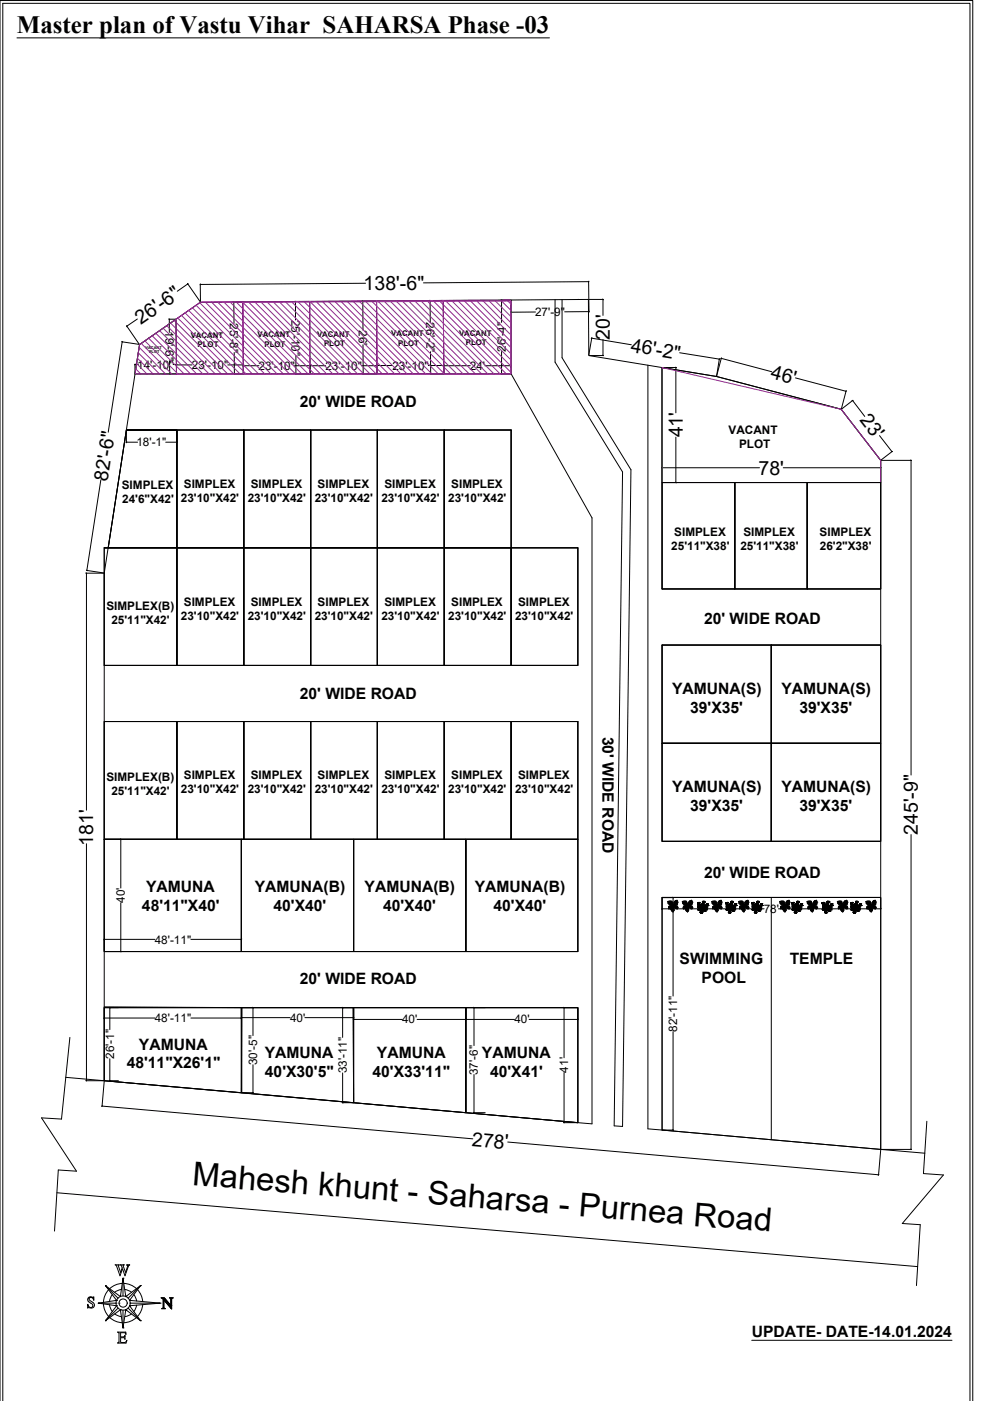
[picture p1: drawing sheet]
<svg xmlns="http://www.w3.org/2000/svg" width="210mm" height="297mm" viewBox="0 0 210 297" stroke-linecap="round" stroke-linejoin="round" font-family="sans-serif">
<defs><g id="words">
<text font-size="7" x="40.7" y="251.2" transform="rotate(5 40.7 251.2)">Mahesh khunt - Saharsa - Purnea Road</text>
<text font-size="5.7" x="32.8" y="278.7">N</text>
<g font-size="5.3">
<text x="3.6" y="6.9">Master plan of Vastu Vihar SAHARSA Phase -03</text>
<text x="23.3" y="271.6">W</text>
</g>
<g font-size="4.2">
<text x="77.1" y="61.5">138'-6&quot;</text>
<text x="29.9" y="68.9" transform="rotate(-35 29.9 68.9)">26'-6&quot;</text>
<text x="129.3" y="72.1" transform="rotate(-90 129.3 72.1)">20'</text>
<text x="133.6" y="74.5" transform="rotate(9 133.6 74.5)">46'-2&quot;</text>
<text x="163.2" y="80.2" transform="rotate(15 163.2 80.2)">46'</text>
<text x="182.2" y="89.1" transform="rotate(52 182.2 89.1)">23'</text>
<text x="144.8" y="92.7" transform="rotate(-90 144.8 92.7)">41'</text>
<text x="160.8" y="100.6">78'</text>
<text x="22.8" y="102.1" transform="rotate(-81 22.8 102.1)">82'-6&quot;</text>
<text x="19.8" y="179.3" transform="rotate(-90 19.8 179.3)">181'</text>
<text x="194.6" y="177" transform="rotate(-90 194.6 177)">245'-9&quot;</text>
<text x="100" y="242.9" transform="rotate(5 100 242.9)">278'</text>
</g>
<g font-size="3.3">
<text x="63.6" y="86.3">20' WIDE ROAD</text>
<text x="149.3" y="132.3">20' WIDE ROAD</text>
<text x="63.6" y="148.2">20' WIDE ROAD</text>
<text x="142.5" y="147.1">YAMUNA(S)</text>
<text x="165.7" y="147.1">YAMUNA(S)</text>
<text x="146.3" y="151.1">39'X35'</text>
<text x="169.5" y="151.1">39'X35'</text>
<text x="127.8" y="156.2" transform="rotate(90 127.8 156.2)">30' WIDE ROAD</text>
<text x="142.5" y="167.9">YAMUNA(S)</text>
<text x="165.7" y="167.9">YAMUNA(S)</text>
<text x="146.3" y="171.9">39'X35'</text>
<text x="169.5" y="171.9">39'X35'</text>
<text x="31" y="189.2">YAMUNA</text>
<text x="54" y="189.2">YAMUNA(B)</text>
<text x="77.3" y="189.2">YAMUNA(B)</text>
<text x="100.7" y="189.2">YAMUNA(B)</text>
<text x="149.3" y="186.1">20' WIDE ROAD</text>
<text x="30.1" y="193.1">48'11&quot;X40'</text>
<text x="58" y="193.2">40'X40'</text>
<text x="81.2" y="193.2">40'X40'</text>
<text x="104.6" y="193.2">40'X40'</text>
<text x="63.6" y="208.7">20' WIDE ROAD</text>
<text x="144.1" y="204.3">SWIMMING</text>
<text x="148.8" y="208.4">POOL</text>
<text x="167.4" y="204.3">TEMPLE</text>
<text x="26.9" y="226.5">48'11&quot;X26'1&quot;</text>
<text x="29.5" y="222.5">YAMUNA</text>
<text x="56.1" y="224.3">YAMUNA</text>
<text x="79.9" y="224.4">YAMUNA</text>
<text x="102.2" y="224.3">YAMUNA</text>
<text x="56.2" y="228.3">40'X30'5&quot;</text>
<text x="79" y="228.4">40'X33'11&quot;</text>
<text x="103.9" y="228.3">40'X41'</text>
<text x="159.4" y="283.4">UPDATE- DATE-14.01.2024</text>
</g>
<g font-size="2.5">
<text x="35.1" y="70.2" transform="rotate(90 35.1 70.2)">19'-6&quot;</text>
<text x="48.7" y="68.5" transform="rotate(90 48.7 68.5)">25'-8&quot;</text>
<text x="61.8" y="67.8" transform="rotate(90 61.8 67.8)">25'-10&quot;</text>
<text x="76.1" y="70" transform="rotate(90 76.1 70)">26'</text>
<text x="90.4" y="68.4" transform="rotate(90 90.4 68.4)">26'-2&quot;</text>
<text x="113.5" y="67">27'-9&quot;</text>
<text x="107.2" y="74.6" transform="rotate(-90 107.2 74.6)">26'-4&quot;</text>
<text x="29.1" y="78.2">14'-10&quot;</text>
<text x="40.7" y="78.2">23'-10&quot;</text>
<text x="54.8" y="78.4">23'-10&quot;</text>
<text x="69" y="78.4">23'-10&quot;</text>
<text x="83.2" y="78.3">23'-10&quot;</text>
<text x="99.6" y="78.4">24'</text>
<text x="28.9" y="94.6">18'-1&quot;</text>
<text x="154.5" y="92">VACANT</text>
<text x="156.7" y="95">PLOT</text>
<text x="25.8" y="103.6">SIMPLEX</text>
<text x="25.9" y="106.6">24'6&quot;X42'</text>
<text x="38.4" y="106.4">23'10&quot;X42'</text>
<text x="39" y="103.4">SIMPLEX</text>
<text x="52.5" y="106.4">23'10&quot;X42'</text>
<text x="53.2" y="103.4">SIMPLEX</text>
<text x="66.7" y="106.4">23'10&quot;X42'</text>
<text x="67.4" y="103.4">SIMPLEX</text>
<text x="80.9" y="106.4">23'10&quot;X42'</text>
<text x="81.5" y="103.4">SIMPLEX</text>
<text x="95" y="106.4">23'10&quot;X42'</text>
<text x="95.7" y="103.4">SIMPLEX</text>
<text x="143" y="113.6">SIMPLEX</text>
<text x="157.6" y="113.6">SIMPLEX</text>
<text x="173.8" y="113.6">SIMPLEX</text>
<text x="142.3" y="116.6">25'11&quot;X38'</text>
<text x="157" y="116.6">25'11&quot;X38'</text>
<text x="173.8" y="116.6">26'2&quot;X38'</text>
<text x="22.6" y="129.4">SIMPLEX(B)</text>
<text x="38.4" y="131.4">23'10&quot;X42'</text>
<text x="39" y="128.4">SIMPLEX</text>
<text x="52.5" y="131.4">23'10&quot;X42'</text>
<text x="53.2" y="128.4">SIMPLEX</text>
<text x="66.7" y="131.4">23'10&quot;X42'</text>
<text x="67.4" y="128.4">SIMPLEX</text>
<text x="80.9" y="131.4">23'10&quot;X42'</text>
<text x="81.5" y="128.4">SIMPLEX</text>
<text x="95" y="131.4">23'10&quot;X42'</text>
<text x="95.7" y="128.4">SIMPLEX</text>
<text x="109.2" y="131.4">23'10&quot;X42'</text>
<text x="109.9" y="128.4">SIMPLEX</text>
<text x="23.6" y="132.4">25'11&quot;X42'</text>
<text x="22.6" y="165.7">SIMPLEX(B)</text>
<text x="39" y="165.3">SIMPLEX</text>
<text x="53.2" y="165.3">SIMPLEX</text>
<text x="67.4" y="165.3">SIMPLEX</text>
<text x="81.5" y="165.3">SIMPLEX</text>
<text x="95.7" y="165.3">SIMPLEX</text>
<text x="109.9" y="165.3">SIMPLEX</text>
<text x="23.6" y="168.6">25'11&quot;X42'</text>
<text x="38.4" y="168.2">23'10&quot;X42'</text>
<text x="52.5" y="168.2">23'10&quot;X42'</text>
<text x="66.7" y="168.2">23'10&quot;X42'</text>
<text x="80.9" y="168.2">23'10&quot;X42'</text>
<text x="95" y="168.2">23'10&quot;X42'</text>
<text x="109.2" y="168.2">23'10&quot;X42'</text>
<text x="26.5" y="191.4" transform="rotate(-90 26.5 191.4)">40'</text>
<text x="161.9" y="193.6">78'</text>
<text x="32.8" y="200.1">48'-11&quot;</text>
<text x="32.8" y="216.7">48'-11&quot;</text>
<text x="61.5" y="216.6">40'</text>
<text x="85.3" y="217">40'</text>
<text x="109.1" y="217">40'</text>
<text x="143.6" y="218.8" transform="rotate(-90 143.6 218.8)">82'-11&quot;</text>
<text x="24.2" y="224.5" transform="rotate(-90 24.2 224.5)">26'-1&quot;</text>
<text x="54.5" y="225.8" transform="rotate(-90 54.5 225.8)">30'-5&quot;</text>
<text x="73.5" y="227.6" transform="rotate(-90 73.5 227.6)">33'-11&quot;</text>
<text x="101.3" y="228" transform="rotate(-90 101.3 228)">37'-6&quot;</text>
<text x="120.5" y="227.4" transform="rotate(-90 120.5 227.4)">41'</text>
</g>
<g font-size="1.7">
<text x="40.4" y="71.6">VACANT</text>
<text x="54.6" y="71.5">VACANT</text>
<text x="67.2" y="71.4">VACANT</text>
<text x="82.9" y="71.3">VACANT</text>
<text x="97.3" y="71.1">VACANT</text>
<text x="41.9" y="73.6">PLOT</text>
<text x="56.1" y="73.5">PLOT</text>
<text x="68.7" y="73.4">PLOT</text>
<text x="84.4" y="73.3">PLOT</text>
<text x="98.8" y="73.2">PLOT</text>
</g>
<g font-size=".8">
<text x="30.9" y="73.9">VACANT</text>
<text x="31.6" y="74.9">PLOT</text>
</g>
</g></defs>
<!-- layer: .1 -->
<g fill="none" stroke="#000" stroke-width=".21">
<path d="M3.6 8h112.9M124.8 59.6v3.8M124.8 59.7l-35 .3M25.8 72.5l3.7 .5M25.9 72.5l-3 19.1M26.8 69.1l2.7 3.9M28.6 79.3h79.8M28.6 77.2v2M28.6 77.3h.7M29.1 67.6l-2.2 1.6M29.6 73.1l7.7-5.4 .1 11.6h-8.8zM35.8 67.7h1.5"/>
<path d="M35.9 67.7v2.8M35.9 76.5l.1 2.8M36.7 77.3h.7M37.3 67.7l.1 11.6M37.4 77.2v2M37.4 77.4h3.3M39.8 60.1l2.7 3.9M39.8 60.2l-2.2 1.6M42.5 60.2v3.8M48.3 77.4h3.3M49.6 64v4.6M49.7 74.7v4.6"/>
<path d="M51.4 64h-1.9M51.5 64l.1 15.3M51.6 77.5h3.3M51.6 77.2v2M62.4 77.5h6.6M62.5 63.9h3.1M62.7 63.9v3.9M62.7 75.4v3.9M65.7 63.9v15.4M65.7 77.5v1.7M76.6 77.5h3.3M76.9 63.8l.1 6.2"/>
<path d="M77 73.1v6.2M77.5 60.1l-35 .2M79.7 63.8h-2.9M79.8 63.8l.1 15.5M79.9 77.4v1.8M79.9 77.5h3.3M90.8 77.5h3.3M91.2 63.7v4.7M91.3 74.6v4.7M93.9 63.7h-2.8M94 63.7l.1 15.6M94.1 77.4v1.8"/>
<path d="M94.1 77.5h5.6M102.8 77.5h5.6M106.3 63.6h1.9M106.3 63.6v4.8M106.3 74.5v4.8M108.4 79.3l17.1 30.5v128.5l-3-.3M108.4 63.6v15.7M113.5 66.2h-5.1M117.7 63.5v13.3l14.3 23.3-1.8 138.6 1.8 .1 1.8-139.2-14.6-23.8v-12.3M122.5 63.5h.1M124.8 63.6l.1 2.6M124.9 66.1h-5.2"/>
<path d="M124.9 75.4h3M124.9 63.5h3M125.4 71.7l8.5 1.4M125.5 71.6l-.7 3.7M127.8 63.5v3.4M127.8 72v3.4M137.4 77.4v161.9l3 .3M140.5 77.9h2.9M143.3 77.9v9.6M144.1 74.8l8.4 1.3M152.9 76l10.7 2.8M153 75.9l-1.1 3.8 .6-3.6"/>
<path d="M26.8 91.2h10.7v24.9h-15.4h.8zM26.8 91.3v2.6M26.8 93.8h2.4M35.1 93.8h2.4M37.5 91.2h14.2v24.9h-14.2zM51.7 91.2h14.2v24.9h-14.2zM51.7 91.2v49.9M65.9 91.2h14.1v24.9h-14.1zM65.9 91.2v49.9M80 91.2h14.2v24.9h-14.2zM80 91.2v49.9M94.2 91.2h14.2v24.9h-14.2z"/>
<path d="M94.2 91.2v49.9M108.4 91.2h-81.6h10.7v24.9h-14.6l3.9-24.9h10.7v49.9M108.4 91.2v49.9M140.4 99.2h20.6M143.3 92.7v9.6M166.1 99.2h20.6M168.7 80.1l10.7 2.9M179.4 82.8l-1 3.9M180.8 84.9l2.5 3.4M180.8 84.9l-2.4 1.8M186.5 92.4l2.6 3.3M186.7 99v3.2"/>
<path d="M186.8 97.6h6.5M189.2 95.7l-2.4 1.8M193.2 97.6v66.7M21.4 101.8l-3 19.1M22.1 116.1h15.4v25h-15.4zM22.9 116.1h99.6M37.5 116.1h14.2v25h-14.2zM51.7 116.1h14.2v25h-14.2zM65.9 116.1h14.1v25h-14.1zM80 116.1h14.2v25h-14.2zM94.2 116.1h14.2v25h-14.2zM108.4 116.1h14.1v25h-14.1z"/>
<path d="M122.5 116.1v25h-100.4M140.4 102.3h15.4v22.6h-15.4zM155.8 102.3h15.4v22.6h-15.4zM155.8 102.3v22.6M171.2 102.3h15.5v22.6h-15.5zM171.2 102.3v22.6M186.7 102.3h-46.3v-24.4l11.5 1.9 26.5 7 8.3 10.8v4.7h-46.3v-24.4v47M18.2 121.5h3.8M18.3 121.5v50.3M18.3 120.9l3.7 .6M140.4 136.8h23.1v20.8h-23.1zM140.4 136.8v41.6h46.3"/>
<path d="M140.4 136.8h46.3M140.4 124.9h46.3M163.5 136.8h23.2v20.8h-23.2zM163.5 136.8v41.6M22.1 153h15.4v25h-15.4zM22.1 153h100.4M37.5 153h14.2v25h-14.2zM37.5 153v25M51.7 153h14.2v25h-14.2zM51.7 153v25M65.9 153h14.1v25h-14.1zM65.9 153v25"/>
<path d="M80 153h14.2v25h-14.2zM80 153v25M94.2 153h14.2v25h-14.2zM94.2 153v25M108.4 153h14.1v25h-14.1zM108.4 153v25M122.5 153v48.7h-100.4M140.4 157.6h23.1v20.8h-23.1zM140.4 157.6h46.3M163.5 157.6h23.2v20.8h-23.2zM18.3 178.9v50.2M22.1 178h29.1v23.7h-29.1z"/>
<path d="M22.1 178h100.4M25.6 178v10.3M51.2 178h23.8v23.7h-23.8zM51.2 178v23.7M75 178h23.8v23.7h-23.8zM75 178v23.7M98.8 178h23.7v23.7h-23.7zM98.8 178v23.7M193.2 176.9v66.8M22.1 199.1v2.6M22.1 199.2h10.8M25.6 191.4v10.3"/>
<path d="M40.5 199.2h10.7M140.4 190.3h46.3v53.4l-46.3-4.1zM140.4 190.3v49.3M140.4 190.3h46.3M140.4 192.7h21.6M142.7 190.3v20.9M163.5 190.3v51.3M165.1 192.7h21.6M186.7 190.4v2.4M14.8 219.9l-1.8 17.4-4.2-.3 7.4 11.3-3.8-.2-.8 12.9M22.1 213.6h29.1v18.1l-29.1-2.6zM22.1 213.5l29.2 .1-.1 18.1-29.1-2.6z"/>
<path d="M22.1 213.6h100.4v24.4M22.1 213.7v2.3M22.1 215.8h10.8M23.3 213.6v4.7M40.5 215.8h10.7M51.2 213.6h23.8v20.2l-23.8-2.1zM51.2 213.6v18.1M51.2 215.8h10.3M51.3 213.6h47.5v22.3l-23.8-2.1-.1-20.2 .1 20.2-23.7-2.1zM53.6 213.6v6M64.6 215.8h10.4M72.6 213.6v6.3"/>
<path d="M75 213.6h23.8v22.3l-23.8-2.1zM75 213.6v20.2M75 216.1h10.3M88.4 216.1h20.7M98.8 213.6h23.7v24.4l-23.7-2.1zM98.8 213.6v22.3M100.5 213.6v8.1M112.2 216.1h10.3M119.6 213.6v10.7M142.7 218.7v20.9M13.9 228.4l8.2 .7M18.2 229.1h3.8"/>
<path d="M21.6 234.5l78.6 7M22.1 229.2l-.5 5.4M23.2 229.1h1.9M23.3 224.5v4.6M51.3 231.7h2.4M53.6 225.7v6M72.6 233.8h2.3M72.6 227.5v6.3M100.4 235.9h2.5M100.5 227.8v8.1M119.5 238h2.9M119.6 227.4v10.6"/>
<path d="M122.5 238l-100.4-8.9v-107.6l7.5-48.4 12.9-9 82.3-.6v11.9l27.1 4.4 26.5 7 8.3 10.8v146.1l-46.3-4.1M140.5 239.6h2.3M196.5 237.7l-.7 11.1 4.2 .3-8.7 10.3 3.8 .3-.8 12.9M12.1 252.9l182.5 15.6M107.7 242.1l78.6 7M186.7 243.8l-.4 5.4M186.7 243.7l9.4 .8M186.8 243.7h6.5M18.7 275.2l.4-.3 .6 .2 .2-.2v.8v-.1a.46 .46 0 0 0-.5-.6 .46 .46 0 0 0-.4 .6l.3 .3a.72 .72 0 0 1 .7 .7 .72 .72 0 0 1-.7 .8l-.7-.1 .1-.8a.51 .51 0 0 0 .4 .8 .51 .51 0 0 0 .5-.7l-.6-.5a.66 .66 0 0 1-.3-.9zM20.8 276.3h.1M20.8 276.3h3.8M21.9 276.4l.3 1.5 .8 1.2"/>
<path d="M22.4 272.6l3.1 2.3 .6-3.9 .6 3.9 3.1-2.3-2.3 3.1 6.5 .6-6.5 .5 2.3 3.2-3.1-2.3-.6 3.8-.6-3.8-3.1 2.3 2.3-3.2-3.9-.5 3.9-.6zM22.4 272.6l2.6 2.6M23 273.4l-.8 1.3-.3 1.4M23.2 276.6l.6 1.5M23.3 279.3l1.2 .8 1.4 .3M23.8 274.5l-.6 1.4M24.3 278.6l1.4 .5M24.6 276.3h.1M24.7 275.7h.1M24.7 276.8h.1M25 277.4l-2.6 2.6M25.2 276.3h.1"/>
<path d="M25.5 277.7h.1M25.7 273.4l-1.4 .6M26.1 271v3.8M26.1 277.8v3.7M26.5 273.4l1.4 .6M26.7 277.7h.1M26.7 274.9h.1M27.2 277.4l2.6 2.6M27.5 276.8h.1M27.5 275.7h.1M27.6 276.3h6.4M27.9 278.6l-1.4 .5"/>
<path d="M28.4 274.5l.6 1.3M28.9 279.3l-1.2 .8-1.4 .3M29 276.7l-.6 1.4M29.2 273.4l.7 1.2 .4 1.3M29.8 272.6l-2.6 2.6M30.3 276.6l-.4 1.3-.7 1.2M0 297v-296.9h206.2v296.9M.6 297v-296.3h205.1v296.3M22.4 280h.1M24.9 282.4h1.8v.5a.47 .47 0 0 0-.6-.3h-.5v.8h.7l.2-.3v.9l-.2-.4h-.7v.9l.1 .1h.8l.4-.4-.2 .6h-1.8l.3-.3v-1.9zM26.1 281.5h.1M29.8 280h.1"/>
<path d="M159.4 284.2h42.4"/>
<circle cx="26.1" cy="276.3" r="1.5"/>
<circle cx="26.1" cy="276.3" r=".87"/>
</g>
<!-- layer: 0 -->
<g fill="none" stroke="#000" stroke-width=".21">
<path d="M124.9 59.6l-.1 .2M25.9 72.4l.1 .1M26.9 69.1v.2M28.7 77.2l-.2 .2M35.8 67.6l.2 .2M35.9 79.2l.2 .2M37.5 77.2l-.2 .2 .2-.1M39.8 60.1v.2M42.5 60.2l-.1 .2M49.5 64l.2 .1M49.6 79.2l.2 .2M51.7 77.5l-.2 .1"/>
<path d="M51.7 77.3l-.2 .1M62.6 63.9l.1 .1M62.7 79.2l.1 .2M65.8 77.5l-.1 .1M76.8 63.7l.2 .2M77 79.2l.1 .2M80 77.4l-.2 .1M80 77.5l-.2 .1M91.1 63.7l.2 .1M91.2 79.2l.2 .2M94.2 77.5l-.2 .1M94.2 77.4l-.2 .1"/>
<path d="M106.3 79.2l.1 .2M106.3 63.5l.1 .2M108.4 77.5l-.1 .1M108.5 66.1l-.2 .2M124.9 66l-.1 .2M125.5 71.7h-.2M127.8 75.3l.1 .1M127.8 63.4l.1 .2M143.3 77.8l.1 .2M152.6 76.1l-.2 .1M153 75.9l-.2 .2M26.9 93.7l-.2 .1"/>
<path d="M37.6 93.7l-.2 .1M140.4 99.1l-.1 .1M179.5 82.9l-.2 .1M180.6 84.9h.2M186.8 99.1l-.2 .1M189 95.7h.2M193.1 97.5l.1 .1M143.3 102.2l.1 .2M18.2 121.4l.2 .2M18.4 120.8l.1 .2M25.5 177.9l.2 .1M22.2 199.1l-.2 .1"/>
<path d="M51.3 199.1l-.2 .1M140.4 192.6l-.1 .2M142.6 190.2l.2 .2M186.8 192.6l-.2 .1M22.2 215.8l-.2 .1M23.2 213.6l.2 .1M25.5 201.7l.2 .1M51.1 215.8h.2l-.2 .1M53.6 213.6l.1 .1M72.6 213.6l.1 .1M75.1 215.7l-.2 .1M75.1 216.1l-.2 .1"/>
<path d="M98.8 216.1l-.1 .1M100.4 213.6l.1 .1M119.5 213.6l.1 .1M122.6 216.1l-.1 .1M18.2 229.1l.2 .1M21.7 234.4l-.2 .2M23.2 229.1l.2 .1M53.6 231.6l.1 .2M72.6 233.7l.1 .2M100.4 235.8l.1 .2M119.5 237.9l.1 .2M142.6 239.5l.2 .2"/>
<path d="M186.4 249l-.2 .2M193.1 243.6l.1 .1"/>
</g>
<!-- layer: estofado -->
<g fill="none" stroke="#000" stroke-width=".21">
<path d="M141.6 191.2l.3 .2M141.7 192.4h.1M141.8 191.2h.1M141.8 191.2h-.2l.1-.1 .3 .2M141.8 191.5h-.2l.2 .1h.3M141.8 191.7l.3 .2M141.8 191.5h.1M141.8 192.6h.1M141.8 191.3l.1 .1M141.8 192.6v.1M141.9 192.3h.1M141.9 192.2h-.1"/>
<path d="M141.9 192.1l-.1 .2M141.9 191.5h.1M141.9 192.4h-.1M141.9 192.1h.1M141.9 192.4h.1M141.9 192.4l-.1 .2M141.9 192.2l-.1 .2M141.9 191l.2 .2M141.9 191.1h.1M141.9 192.2h.1M141.9 192.5v.1M142 192.5l-.2 .2"/>
<path d="M142 192.5l-.2 .1M142 192.6h.1M142 192.3h-.2M142 192.3h.1M142 192.5h.1M142 191.3h.1M142 191.5h.2M142 192.3v.1M142 192.6v.1M142 191.1l.3 .2M142 191.3l.3 .2h-.1M142.1 192.6l-.1 .1"/>
<path d="M142.1 192.5h.1M142.1 191.1h.1M142.1 192.4v.2M142.1 192.5v.1M142.1 192.1h-.1M142.1 191.5l-.3 .1M142.1 191.1l.1 .2M142.1 192.1h.1M142.1 192.3l-.2-.1-.1 .1M142.1 192.3l.1 .1M142.1 192.3l.1 .2M142.2 191.7h-.3"/>
<path d="M142.2 192.4h.1M142.2 192.1h.1M142.2 192.5l-.1 .1M142.2 191.6l-.1 .1M142.2 192.1h-.2M142.2 191l.3 .1M142.2 192.1v.2M142.2 191.6l-.2 .2M142.3 192.1l-.1 .4M142.3 191.3v.1M142.3 192.9v.1M142.3 191.3v-.2l.1 .4-.1 .1"/>
<path d="M142.4 192.7h.1M142.4 193.1h.1M142.4 192.7l-.1 .2M142.4 192.4h.1M142.4 192.1h.1M142.4 192.7v.1M142.4 192.4l-.2 .3 .1 .2M142.4 192.1l.2 .2-.1 .1M142.4 191.3l.1 .4M142.4 191.1l.1 .1M142.5 192h.1M142.5 191.9h.1"/>
<path d="M142.5 192.1h.1M142.5 192.2h.1M142.5 193l-.1 .1M142.5 191.7a.4 .4 0 0 0 0 .7M142.5 192.8l-.1 .2M142.5 192.9h.1M142.5 191.9v.2zM142.5 192.3h.1M142.5 191.2v.1M142.5 192.8l-.1 .3M142.5 191.7h-.3M142.5 191.3l.1 .4"/>
<path d="M142.5 192.7v.1M142.5 192.5l-.2 .4M142.5 191.8h.1M142.6 191.8l-.4 .1M142.6 192.9h.1M142.6 192.4l-.3 .2M142.6 193l.1 .3M142.6 192.7l-.1 .4M142.6 192.4h.1M142.6 191.8l-.2 .3M142.6 192.7v.1M142.6 192.1h.1"/>
<path d="M142.6 193.2h.1M142.6 192h.1M142.6 192.2h.1M142.6 191.9h.1M142.6 192.1a.49 .49 0 0 0-.6 .4M142.6 192.1l-.5 .1-.1 .3M142.6 191.7h.4M142.6 192.4l.1 .2M142.6 191.7l.4 .1M142.6 193.2l.1 .1M142.6 192.7h.3M142.6 192.9v-.1v.1"/>
<path d="M142.7 192.1h.1M142.7 191.9h.1M142.7 191.8h.1M142.7 192.3h.1M142.7 193l-.1 .1M142.7 193v.3M142.7 193h.1M142.7 192h.1M142.7 192.2l.1 .1zM142.7 192.8l.2 .2M142.7 192.8l.2 .2v-.2M142.7 192.2h.1"/>
<path d="M142.8 193v.2M142.8 192.1h.1M142.8 191.9h.1M142.8 191.8h.1M142.8 192.3h.1M142.8 191.5l.1 .4M142.8 192.7l.1 .1M142.8 191.4l.2-.1 .1 .2M142.9 193l-.1 .2M142.9 192l-.4 .5 .2 .5M142.9 192h.1M142.9 192.1h.1"/>
<path d="M142.9 191.9h.1M142.9 192.2h.1M142.9 191.8h.1M142.9 192a.74 .74 0 0 0-.2 1M142.9 191.3l.2 .4M143 192.1h.1M143 192h.1M143 192.1l-.1 .2h-.3l.3 .4-.3-.2M143 191.4l.1 .1M143 191.5l.1 .3 .3-.1M143.1 191.1l-.1 .2M143.1 191.1l.1 .2"/>
<path d="M143.1 191.9v.2M143.1 192.1l-.4 .3M143.1 191.1l.2-.2-.1 .2M143.1 192.1l.1 .4M143.1 191.9h-.1v.2M143.2 191.2h.1M143.2 192.4h.1M143.2 192.5l.1 .1M143.2 191.5v.1M143.3 191.9h-.2M143.3 192.1l-.1 .2M143.3 192.1h.1"/>
<path d="M143.3 192.4v.1M143.3 191.3v.2M143.3 192.5h.1M143.3 192.3v.1M143.3 192.1h.2h-.3M143.3 192.5v.1M143.3 192.4v.2M143.3 191.2a.78 .78 0 0 1-.5 .8M143.3 191.2a.82 .82 0 0 1-.6 .8 .72 .72 0 0 0-.8-.6 .87 .87 0 0 1 .8 .6M143.4 191.5l-.1 .1M143.4 191.4l-.1 .1M143.4 192.6h.1"/>
<path d="M143.4 192.6h-.1M143.4 192.2h-.1l-.1 .3M143.4 192.5h.1M143.4 191.6l-.2 .2M143.4 192.3h.1M143.4 192.3h.2M143.4 192.2h.2M143.4 192.5a.5 .5 0 0 0-.6-.4l.5 .1 .2 .3M143.4 191.4h.1M143.4 192.2h.1M143.4 192.5l.2 .2M143.4 191.3h.1"/>
<path d="M143.4 191.1l-.1 .1M143.5 192.4h-.1M143.5 192.5v.1M143.5 191.1h.1M143.5 192.1h.1M143.5 192.4h.1M143.5 192.2h.1M143.5 192.4l.1 .3M143.5 192.3h.1M143.5 190.9l-.3 .3M143.5 190.9l-.1 .3M143.6 191.8l-.4 .1"/>
<path d="M143.6 190.9l-.1 .2M143.6 192.6h.1M143.6 192.1v.2M143.6 190.9l-.2 .4M143.6 192.6v.1M143.6 192.2v.2l-.2-.1M143.6 191.5l.1-.1-.3 .1M143.6 191.1l.1 .1M143.6 191.3h.1M143.6 192.4h.1M143.6 191.2l-.1 .2M143.6 191.6l-.2 .1"/>
<path d="M143.6 191.6h-.2M143.7 191.3l-.3 .3M143.7 191.5l-.2 .3M144.7 191.2l.3 .2a.72 .72 0 0 1 .8 .6M144.7 191.2l.3 .2-.1-.1M144.8 192.4h.1M144.9 191.2h.1M144.9 191.2h-.2l.1-.1 .3 .2M144.9 191.5h-.2l.2 .1M144.9 191.7l.2 .1M144.9 192.2v.2l.2-.1M144.9 191.5h.1"/>
<path d="M144.9 192.6h.1M144.9 192.6v.1M144.9 192.1v.2M144.9 192.3h.1M145 192.2h-.1M145 191.1l.2 .1M145 192.1h-.1M145 191.5h.1M145 192.4h-.1M145 192.1h.1M145 192.4h.1M145 191.4a.87 .87 0 0 1 .8 .6"/>
<path d="M145 192.4l-.1 .3 .2-.2M145 192.2h.1M145 191l-.1 .1M145 191.1h.1M145.1 191.8l.1 .1M145.1 192.5l-.2 .2M145.1 192.6h.1M145.1 192.2h-.2M145.1 192.3h-.2M145.1 192.3h.1M145.1 192.5h.1M145.1 191.3h.1"/>
<path d="M145.1 191.5h.2M145.1 192.2l.1 .1M145.1 191.1l.2 .2M145.1 191.3l.2 .1M145.2 191.6h-.4M145.2 191.1h.1M145.2 192.4v.2v-.1M145.2 192.1h-.1h.2M145.2 191.5l-.3 .1M145.2 191.1l.1 .2M145.2 192.5h.1M145.2 192.1h.1"/>
<path d="M145.2 192.3l.1 .1M145.2 192.3l.1 .2M145.2 191.9l.5-.1-.2 .3M145.2 192.4h.1M145.2 192.1l.1 .2M145.3 191.6l-.3 .1M145.3 192.7l.1 .2M145.3 191.4l.1 .1h-.1M145.3 191l.3 .2M145.3 191.6l-.2 .2M145.3 191.1l.1 .3zM145.4 191.6h.1"/>
<path d="M145.4 192.1l.2 .3M145.5 191.4v.1M145.5 192.7h.1M145.5 193.1h.1M145.5 192.8l-.1 .1M145.5 192.4h.1M145.5 192.1h.1M145.5 192.4l-.2 .3M145.5 192.1l.2 .2M145.5 191.3l.1 .4h-.3M145.5 192h.1M145.5 191.9h.1"/>
<path d="M145.5 192.2h.1M145.6 191.7l-.3 .6 .1 .1-.2 .2M145.6 192.8l-.1 .2-.1-.1M145.6 192.9h.1M145.6 191.9v.2zM145.6 191.9h.1M145.6 192.1h.1M145.6 192.3h.1M145.6 191.2v.1M145.6 192.8v.4v-.2M145.6 191.3l.1 .3M145.6 192.7v.1"/>
<path d="M145.6 192.5l-.2 .4M145.6 191.8h.1M145.6 192.4l-.2 .2M145.7 193v.3v-.3M145.7 192.7l-.2 .4M145.7 192.4h.1M145.7 192.7v.1M145.7 191.6v.1M145.7 192.1h.1M145.7 193.2h.1M145.7 192h.1M145.7 192.2h.1"/>
<path d="M145.7 191.9h.1M145.7 192.3l-.1 .1M145.7 192.1a.49 .49 0 0 0-.6 .4M145.7 192.5l.3 .2M145.7 192.1l-.5 .1-.2 .4M145.7 191.7h.4M145.7 192.4l.1 .2M145.7 191.7l.4 .1M145.7 193.2l.1 .1M145.7 192.7h.1M145.7 192.9v-.1v.1M145.8 192.1h.1"/>
<path d="M145.8 191.9h.1M145.8 191.8h.1M145.8 192.3h.1M145.8 193l-.1 .1M145.8 193h.1M145.8 192.2l.1 .1zM145.8 193v.3v-.3M145.8 192h.1M145.8 192.2h.1M145.9 192.7h.1M145.9 193v.2M145.9 192.1h.1"/>
<path d="M145.9 191.9h.1M145.9 191.8h.1M145.9 192.3h.1M145.9 191.5l.1 .4M145.9 192.7l.1 .3-.2-.2 .1 .4M145.9 192.2h.1M146 192l-.4 .5 .2 .5M146 192h.1M146 192.1h.1M146 191.9h.1M146 192.2h.1M146 191.8h.1"/>
<path d="M146 192a.74 .74 0 0 0-.2 1M146 191.3l-.1 .1M146.1 191.3h.1M146.1 191.4l.1 .1M146.1 192.1l-.1 .2h-.3l.3 .4M146.1 191.5v.3l.4-.1M146.2 191.1l-.1 .2 .1 .2M146.2 191.1l.1 .3M146.2 191.1l.1 .2M146.2 191.9l.1 .6M146.2 192.1l-.4 .3M146.2 191.1l.1-.2v.2"/>
<path d="M146.2 191.6v.1M146.2 191.9h-.1v.2M146.3 192.1h.2M146.3 191.3v.1M146.3 191.2h.1M146.3 192.4h.1M146.3 192.5l.1 .1M146.3 191.5v.1M146.3 192.1v.2M146.3 192.1h.1M146.4 192.4l-.1 .1M146.4 191.3v.2"/>
<path d="M146.4 192.5h.1M146.4 192.3v.1M146.4 192.1h.1M146.4 192.5v.1M146.4 192.4v.2M146.4 192.3h.1M146.4 191.7l-.1 .1M146.4 192.6l.1 .1M146.5 191.5l-.1 .1M146.5 191.4l-.1 .1M146.5 192.6h.1M146.5 192.6v.1"/>
<path d="M146.5 191.2l.1-.3-.2 .3a.72 .72 0 0 1-.6 .8M146.5 192.2h-.2v.3M146.5 192.2h.2M146.5 192.5a.5 .5 0 0 0-.6-.4l.5 .1 .1 .3M146.5 191.4h.1M146.5 192.2h.1M146.5 191.3h.1M146.5 191.6v.1M146.5 191.8l-.3 .1M146.5 192.5l.2 .2M146.5 191.1l-.2 .6-.5 .3M146.5 192.4h.1"/>
<path d="M146.6 192.5v.1M146.6 191.1h.1M146.6 192.1h.1M146.6 192.4h.1M146.6 191.6h.1l-.2 .1M146.6 192.2l.1 .1M146.6 192.4l.1 .3-.2-.2M146.6 191.1v-.2l.1 .1-.2 .3M146.6 191.6h-.1M146.6 192.3h.1M146.6 192.1l.1 .2M146.6 192.2h.1"/>
<path d="M146.6 191.8h-.1M146.6 192.6h.1M146.7 192.6v.1M146.7 192.2v.2l-.2-.1M146.7 191.4v.1M146.7 191.1l.1 .1M146.7 191.3h.1M146.7 192.4h.1M146.7 191.2l-.1 .2M146.7 191.4l-.2 .1M146.8 191.3l-.3 .3M146.8 191.5l-.2 .3"/>
<path d="M150.9 191.2l.3 .2-.1-.1M150.9 191.2l.3 .2M151.1 192.4h.1M151.1 191.2h-.2l.2-.1 .2 .2M151.1 191.5h-.2l.2 .1M151.1 191.7l.2 .1M151.1 191.2h.1M151.1 191.5h.1M151.2 192.2l-.1 .2 .2-.1M151.2 192.6h.1M151.2 191.4a.78 .78 0 0 1 .8 .6M151.2 191.5h.1"/>
<path d="M151.2 192.1v.2M151.2 192.4h.1M151.2 192.3h.1M151.2 192.2h.1M151.2 191.4a.87 .87 0 0 1 .8 .6M151.2 192.4l-.1 .3M151.2 192.1h.1M151.3 191l.1 .2M151.3 192.4h-.2M151.3 192.1h.1M151.3 192.5l-.2 .2 .1-.1M151.3 192.2h.1"/>
<path d="M151.3 192.4h.1M151.3 191.1h.1M151.3 192.5l-.1 .1M151.3 192.3h-.2M151.3 192.5h.1M151.3 191.3h.1M151.3 192.5l-.1 .2M151.3 192.6v.1M151.3 192.6h.1M151.3 191.1l.3 .2M151.4 192.2h-.2M151.4 191.5l-.3 .1"/>
<path d="M151.4 192.3h.1M151.4 191.3l.1 .1M151.4 191.6h-.3M151.4 191.5h.1M151.4 192.2l.1 .1M151.4 191.3h.1M151.4 192.5v.1M151.4 192.6l-.1 .1M151.4 192.5h.1M151.4 191.1l.2 .1M151.4 192.4l.1 .2M151.5 192.1h-.2h.3l-.1 .4"/>
<path d="M151.5 191.1l.1 .2M151.5 192.4h.1M151.5 192.1h.1M151.5 192.4l.1 .1M151.5 192.4l-.1 .2M151.5 192.1l.1 .2M151.5 192.7l.1 .2 .1-.2M151.5 191.4l.1 .1M151.6 191.6l-.3 .2 .2 .1M151.6 191.1l.2 .4-.2 .1M151.6 191.6l-.3 .1M151.6 191l.2 .2"/>
<path d="M151.6 191.1l.1 .2M151.6 191.5h-.1M151.6 191.3l.1 .1M151.6 192.6v.1M151.7 192.7h.1M151.7 193.1h.1M151.7 192.1h.1M151.7 192.7v.1M151.7 192.4l-.1 .2M151.7 192.1l.2 .2-.1 .1M151.8 192.4h.1M151.8 192h.1"/>
<path d="M151.8 192.1h.1M151.8 191.7a.4 .4 0 0 0 0 .7M151.8 191.3l.1 .4h.4M151.8 192.9h.1M151.8 192h.1zM151.8 191.9h.1M151.8 192.2l.1 .1zM151.8 192.2h.1M151.8 191.2l.1 .1M151.8 192.8l-.1 .3M151.8 191.7h-.2M151.8 191.8h.1"/>
<path d="M151.9 192.9h.1M151.9 193v.3M151.9 191.3v.4l.4 .1M151.9 192.7l-.1 .5v-.2M151.9 192.4h.1M151.9 191.8l-.2 .3M151.9 192.5l-.2 .5 .2-.3M151.9 192.7l.1 .1M151.9 192.1h.1M151.9 192.2h.1M151.9 191.9h.1M151.9 192.5l.1 .1"/>
<path d="M151.9 191.8l-.4 .1M151.9 192.4l-.2 .2M151.9 193.2h.1M151.9 192h.1M151.9 193.2l.1 .1M151.9 193.1l.1-.1v.3l-.1-.1M151.9 192.1a.49 .49 0 0 0-.6 .4M151.9 192.1l-.5 .1-.1 .3M152 192.1h.1M152 192.7l.2 .1v.2l-.2-.2 .2 .4M152 192.9l-.1-.1v.1M152 192.6l.3 .1"/>
<path d="M152 191.9h.1M152 192.2l.1 .1zM152 191.8h.1M152 192.3h.1M152.1 193h.1M152.1 192h.1M152.1 191.9h.1M152.1 192.1h.1M152.1 191.8h.1M152.1 192l.4-.3 .2-.5a.79 .79 0 0 1-.6 .8M152.1 193v.3l-.1-.3M152.1 192.2h.1"/>
<path d="M152.1 192.1l.5 .1 .2 .3M152.1 193l.1 .2M152.1 192.3h.1M152.2 191.5l.1 .4M152.2 192.1a.49 .49 0 0 1 .6 .4M152.2 192h.1M152.2 192.1h.1M152.2 191.9h.1M152.2 192.3h.1M152.2 192l-.3 .5 .1 .5M152.2 192.6v.1M152.2 192.2h.1"/>
<path d="M152.2 191.8h.1M152.2 192a.74 .74 0 0 0-.2 1M152.3 191.3l-.2 .1M152.3 192h.1M152.3 192.1h.1M152.3 191.3l.2 .4M152.3 191.3l.1 .2M152.4 192.1l-.2 .2h-.2l.3 .3M152.4 191.5v.3l.4-.1M152.4 191.4l.1 .1M152.4 191.1l.1 .2M152.4 191.9v.1a.4 .4 0 0 1-.4 .4l.1 .2"/>
<path d="M152.5 192.1l.1 .4M152.5 191.9h-.2l.1 .2M152.5 191.2h.1M152.5 191.5l.1 .1 .1-.1M152.6 192.4h.1M152.6 192.2v.1M152.6 192.5v.1M152.6 191.1v-.2l-.3 .4M152.6 191.3v.2M152.6 191.2h.1M152.6 192.5h.1M152.6 192.1h.1"/>
<path d="M152.6 192.3l-.1 .2M152.6 192.2h.2M152.6 192.3v.1M152.6 192.1h.2M152.6 192.4v.2M152.7 191.7l-.2 .1M152.7 192.5v.1M152.7 192.6h.1M152.7 191.4l-.1 .1M152.7 192.3l.1 .1M152.7 192.6l.1 .1-.1-.1M152.7 192.5l.2 .2"/>
<path d="M152.8 192.5h-.1M152.8 192.3h-.1M152.8 192.3h.2M152.8 192.2h.2M152.8 191.4h.1M152.8 192.2h.1M152.8 192.1h.1M152.8 191.3h.1M152.8 192.3l.2 .1M152.8 191.8l-.3 .1M152.8 191.1l-.1 .1M152.8 191.1h.1"/>
<path d="M152.8 192.4h.1M152.8 192.3h.1M152.8 190.9l-.2 .3M152.8 190.9l-.1 .3M152.9 191.1v-.2l.1 .1-.2 .3M152.9 192.6h.1M152.9 192.1h-.4v.2M152.9 192.6v.1M152.9 192.2h.1M152.9 191.8h-.1M152.9 192.1l.1 .2M152.9 192.6l.1 .1"/>
<path d="M153 191.3h.1M153 192.4h.1M153 192.2v.1M153 191.5v-.1l-.3 .1M153 191.1v.1M153 192.4h-.2l.2 .2M153 192.6v.1M153 191.2l-.2 .2M153 191.3l-.3 .4 .3-.1h-.2M153 191.5l-.1 .3M156.6 191.2l.3 .2M156.6 191.2l.3 .2v-.1"/>
<path d="M156.6 191.2h.2M156.7 191.1h-.1M156.8 191.1l.3 .2M156.8 191.2h.1M156.8 192.4h.1M156.8 191.5h-.2l.2 .1h.3h-.3M156.8 191.7l.2 .1M156.8 192.2v.2l.2-.1M156.8 191.5h.1M156.8 192.6h.1M156.9 192.6l-.1 .1M156.9 192.1l-.1 .2"/>
<path d="M156.9 192.3h.1M156.9 192.2h.1M156.9 191.1l.2 .1M156.9 192.1h.1M156.9 191.5h.1M156.9 192.4h-.1M156.9 192.4h.1M156.9 192.4l-.1 .3 .2-.2M157 192.2h.1M157 191l-.1 .1M157 192.4h.1M157 191.1h.1"/>
<path d="M157 191.7l.2-.1-.2 .2M157 192.5l-.1 .1M157 191.8l.1 .1M157 192.5l-.1 .2M157 192.6h.1M157 192.2h-.2M157 192.3h-.2M157 192.3h.1M157 192.5h.1M157 191.3h.1M157 191.5h.2M157 192.2l.2 .1"/>
<path d="M157.1 192.6h.1M157.1 191.3h.1M157.1 191.1l.2 .2M157.1 191.3l.1 .1M157.1 191.1h.2M157.1 192.4v.2M157.1 192.5v.1M157.1 192.1h-.1h.3M157.1 192.5h.1M157.1 192.1h.1M157.2 192.3v.1M157.2 192.3l.1 .2"/>
<path d="M157.2 192.4h.1M157.2 192.1v.2M157.2 192.4l-.1 .2M157.3 191.4l.1 .1M157.3 191l.2 .2M157.3 191.1l.1 .2M157.3 191.6h.1M157.3 192.1v.3M157.3 191.3l.1 .1M157.3 191.5h-.1M157.3 192.4v.1M157.4 191.4l.1 .1"/>
<path d="M157.4 192.7h.1M157.4 193.1h.1M157.4 192.8l-.1 .1M157.4 192.4h.1M157.4 192.1h.1M157.4 192.4l-.2 .3 .1 .2M157.4 192.1l.2 .2-.1 .1M157.5 191.3l.1 .4M157.5 192h.1M157.5 191.9h.1M157.5 192.1h.1M157.5 192.2h.1"/>
<path d="M157.5 191.7a.4 .4 0 0 0 .1 .7M157.5 192.8l-.1 .2-.1-.1M157.5 192.9h.1M157.5 191.9v.2zM157.5 192.2l.1 .1zM157.5 191.2l.1 .1M157.5 192.8v.3M157.5 191.7h-.2M157.5 193v.2M157.6 191.3v.2M157.6 192.7l-.1 .1M157.6 192.5l-.3 .4"/>
<path d="M157.6 191.9h.1M157.6 191.8h.1M157.6 191.8l-.4 .1M157.6 192.9h.1M157.6 192.4l-.2 .2M157.6 193l.1 .3M157.6 192.7l-.1 .4M157.6 192.4h.1M157.6 191.8l-.2 .3M157.6 192.7l.1 .1M157.6 191.6v.1M157.6 192.8l.1 .1"/>
<path d="M157.6 192.1h.1M157.6 193.2h.1M157.6 192h.1M157.6 192.2h.1M157.6 192.1a.49 .49 0 0 0-.6 .4M157.6 192.5l.3 .2M157.6 192.8v.1M157.6 191.5v.1M157.6 192.1l-.5 .1-.1 .3M157.6 191.7h.4M157.6 192.4l.2 .2M157.6 191.7l.4 .1"/>
<path d="M157.6 193.2l.1 .1M157.7 192.3l.2 .4M157.7 193v.3M157.7 191.9h.1M157.7 192.1h.1M157.7 191.8h.1M157.7 192.3h.1M157.7 193v.1M157.7 192.7h.2M157.7 193h.1M157.7 192h.1M157.7 192.2l.2 .1z"/>
<path d="M157.8 193l-.1 .3M157.8 192a.71 .71 0 0 0-.9-.6 .87 .87 0 0 1 .8 .6M157.8 192h.1M157.8 193h.1M157.8 191.9h.1M157.8 192.1h.1M157.8 192.2h.1M157.8 191.8h.1M157.8 193l.1 .2M157.8 192.3h.1M157.8 191.5l.2 .4M157.9 191.9h.1"/>
<path d="M157.9 192.1h.1M157.9 192.2h.1M157.9 192.3h.1M157.9 192.7v.1M157.9 192l-.3 .5 .1 .5M157.9 192h.1M157.9 191.8h.1M157.9 192a.74 .74 0 0 0-.2 1M157.9 192.8v.2M157.9 193l-.2-.2 .2 .4M158 191.3l.2 .4M158 191.3l-.1 .1"/>
<path d="M158 192h.1M158 192.1h.1M158 191.3h.1M158 191.9h.2M158 191.9l.1 .2M158.1 191.4v.1M158.1 192.1l-.2 .2h-.2M158.1 191.4l.1 .1M158.1 191.5v.3l.3-.1M158.1 191.1l-.1 .2M158.1 191.1l.1 .3M158.1 191.9l.1 .2"/>
<path d="M158.1 192.1l-.4 .3M158.2 191.1v.2M158.2 192.1v.4M158.2 192.1v.2M158.2 192.1h.3M158.2 191.3v.1M158.2 191.2h.1M158.2 192.4h.1M158.2 191.5l.1 .1 .1-.1M158.3 191.2h.1M158.3 190.9l-.1 .2M158.3 192.1h-.1"/>
<path d="M158.3 192.1h.1M158.3 192.4v.1M158.3 192.3v.3M158.3 191.3v.2M158.3 192.5h.1M158.3 191.2l.3-.3-.2 .3M158.3 192.1h.2M158.3 192.5v.1M158.3 192.4v.2M158.4 191.2a.78 .78 0 0 1-.6 .8M158.4 191.2l-.2 .5-.4 .3M158.4 192.6l.1 .1"/>
<path d="M158.4 191.4l-.1 .1M158.4 192.3l.1 .1M158.4 192.6h.1M158.4 192.3v.1M158.4 192.2h-.1v.2M158.4 192.5h.1M158.4 192.3h.1M158.4 192.2h.2M158.5 192.5a.5 .5 0 0 0-.7-.4l.6 .1 .1 .3M158.5 191.4h.1M158.5 192.2h.1M158.5 192.5l.2 .1"/>
<path d="M158.5 192.3l.2 .1M158.5 191.6l-.1 .1M158.5 192.5l.1 .2M158.5 191.1l-.1 .1M158.5 192.3h.2M158.5 192.5l.1 .1M158.5 191.1h.1M158.5 192.1h.1M158.5 192.4h.1M158.5 191.3h.1M158.5 191.1l.1-.2 .1 .1-.2 .3M158.5 192.3h.1"/>
<path d="M158.5 192.1l.1 .2M158.6 192.2h.1M158.6 191.8l-.4 .1M158.6 192.6h.1M158.6 192.6l.1 .1M158.6 191.6h-.1M158.6 192.2l.1 .1M158.7 191.4l-.1 .1M158.7 191.1v.1M158.7 192.4h-.2l.2 .2M158.7 191.3h.1M158.7 192.4h.1"/>
<path d="M158.7 191.2l-.2 .2M158.7 191.6l-.5 .2M158.7 191.6h-.1M158.7 191.3l-.3 .3 .3-.2M158.7 191.5l-.1 .3M165.3 191.2l.3 .2M165.3 191.2h.2M165.5 191.1l.3 .2M165.5 191.1h-.2M165.5 192.4h.1M165.5 191.7l.2 .1M165.5 191.2h.1"/>
<path d="M165.5 191.5h.1M165.5 191.5h-.1l.1 .1h.3h-.3M165.5 191.3l.1 .1M165.6 192.6h.1M165.6 192.6l-.1 .1M165.6 192.3h.1M165.6 192.2h.1M165.6 192.1v.2M165.6 191.5h.1M165.6 192.4h-.1M165.7 192.1h.1M165.7 192.4h.1"/>
<path d="M165.7 192.4l-.2 .3 .2-.2M165.7 192.2h.1M165.7 191l.1 .2M165.7 191.1h.1M165.7 192.5l-.1 .1M165.7 192.3h-.2M165.7 191.8l.2 .1M165.7 192.5l-.1 .2M165.7 192.3l-.2 .1 .1-.2 .3 .1M165.7 192.6h.1M165.7 191.1l.3 .2M165.7 192.3h.1"/>
<path d="M165.8 191.7l.2-.1-.3 .2M165.8 192.5h.1M165.8 191.5h.1M165.8 192.6l-.1 .1M165.8 191.3h.1M165.8 191.7h-.1M165.8 191.3l.3 .2M165.8 191.1h.2M165.8 192.4l.1 .2M165.8 192.5l.1 .1M165.8 192.1h-.1M165.9 191.1l.2 .3-.1-.3v.1"/>
<path d="M165.9 192.1h.1M165.9 192.4v.2M165.9 192.4v.1M165.9 192.4h.1M165.9 192.1l.1 .2M166 192.1h-.3M166 191l.2 .1M166 191.5h-.1M166 192.1v.4M166 192.9l.1 .1M166 192.6v.3M166.1 191.4l.1 .1-.2 .1"/>
<path d="M166.1 191.3h.1M166.1 192.7h.1M166.1 193.1h.1M166.1 192.1h.1M166.1 192.7l-.1 .2M166.2 192.4h.1M166.2 192.7l-.1 .1M166.2 192.4l-.2 .2M166.2 192.1l.1 .2-.1 .1M166.2 191.3l.1 .4M166.2 191.1v.1M166.2 192h.1z"/>
<path d="M166.2 192h.1M166.2 191.9h.1M166.2 192.2h.1M166.2 192.8l-.1 .3M166.2 193v.1M166.2 191.7a.4 .4 0 0 0 .1 .7M166.2 192.8l-.1 .2M166.2 192.9h.1M166.2 192.1h.1M166.2 192.3h.1M166.2 191.2l.1 .1M166.3 191.7h-.3"/>
<path d="M166.3 191.3v.2M166.3 192.7l-.1 .1M166.3 192.1h.1M166.3 191.9h.1M166.3 191.8h.1M166.3 193.2l.1 .1M166.3 192.8v.1M166.3 191.8l-.4 .1M166.3 191.5v.2M166.3 192.4l-.2 .2M166.3 193v.3M166.3 192.7l-.1 .4"/>
<path d="M166.3 192.4h.1M166.3 191.8l-.1 .3M166.3 192.7l.1 .1M166.3 192.8l.1 .1M166.3 193.2h.1M166.3 192h.1M166.3 192.2h.1M166.3 193.1l.1-.1 .1 .3M166.3 192.1a.49 .49 0 0 0-.6 .4M166.3 192.1l-.5 .1-.1 .3M166.3 191.7h.5M166.4 192.4l.1 .2"/>
<path d="M166.4 192.6l-.1-.1-.3 .4M166.4 191.7l.3 .1M166.4 192.1h.1M166.4 192.7h.2M166.4 191.9h.1M166.4 191.8h.1M166.4 192.3h.1M166.4 192.8h.1M166.4 193l.1 .3M166.5 193h.1M166.5 192h.1M166.5 191.9h.1"/>
<path d="M166.5 192.2h.1M166.5 191.8h.1M166.5 192.8l.2 .2-.1-.2M166.5 192.8l.1 .2M166.5 193v.3M166.5 192a.72 .72 0 0 0-.9-.6 .87 .87 0 0 1 .8 .6M166.5 192.1h.1M166.5 193l.1 .2M166.5 192.3h.1M166.5 191.5l.2 .4M166.6 192.7v.1M166.6 192.1a.78 .78 0 0 1 .7 .6"/>
<path d="M166.6 192.1a.49 .49 0 0 1 .6 .4M166.6 192h.1M166.6 192.1h.1M166.6 192.2h.1M166.6 192.3h.1M166.6 193v.2M166.6 192l-.3 .5 .1 .5M166.6 191.9h.1M166.6 191.8h.1M166.6 192a.74 .74 0 0 0-.2 1M166.7 191.3l.2 .4M166.7 192.1h.1"/>
<path d="M166.7 192h.1M166.7 191.4l.1 .1M166.7 191.3l-.1 .1M166.8 192.1l-.2 .2h-.2l.2 .4-.2-.1M166.8 191.4l.1 .1M166.8 191.5v.3l.4-.1M166.8 191.1l-.1 .2M166.8 191.1l.1 .3M166.8 191.1l.1 .2M166.9 191.9v.2M166.9 192.1l-.5 .3M166.9 192.1v.4"/>
<path d="M166.9 191.9h-.1v.2M166.9 191.3v.1M167 191.2h.1M167 192.4h.1M167 191.5v.1l.1-.1M167 192.4v.2M167 190.9l-.2 .2M167 191.2l-.1 .5-.4 .3M167 190.9v.2M167 191.9h-.1M167 192.1l-.1 .2M167 192.5h.1"/>
<path d="M167 192.1h.1M167 192.3l-.1 .2M167 191.3v.2M167 192.3v.1M167.1 192.1h.1h-.3M167.1 192.5v.1M167.1 192.4v.2M167.1 191.2a.78 .78 0 0 1-.6 .8M167.1 191.4l-.1 .1M167.1 192.6h.1M167.1 192.5l.2 .2M167.1 192.2l-.1 .1"/>
<path d="M167.1 192.5h.1M167.2 191.6l-.3 .2M167.2 192.3h-.1M167.2 192.3h.2M167.2 192.2h.1M167.2 191.4h.1M167.2 191.3h.1M167.2 191.1l-.1 .1M167.2 192.4h-.1M167.2 192.5l.1 .1M167.2 191.1h.1M167.2 192.1h.1"/>
<path d="M167.2 192.4h.1M167.2 192.4l.2 .3M167.2 190.9l-.1 .3M167.2 191.1l.1-.2-.3 .3M167.3 192.3h.1M167.3 192.4h.1M167.3 192.1h.1M167.3 192.2h.1M167.3 191.8l-.3 .1M167.3 192.6h.1M167.3 192.1v.2M167.3 191.6h-.2"/>
<path d="M167.3 190.9l-.1 .4M167.3 192.6l.1 .1M167.4 192.2v.2l-.2-.1M167.4 191.5v-.1l-.3 .1M167.4 191.1v.1M167.4 191.3h.1M167.4 191.2l-.2 .2M167.4 191.6l-.3 .1M167.4 191.3l-.3 .3M167.4 191.5l-.1 .3M171.1 191.2l.3 .2M171.1 191.1l.4 .2"/>
<path d="M171.1 191.2h.2M171.3 192.4h.1M171.3 191.6h.3zM171.3 191.2h.1M171.3 191.5h.1M171.3 191.5h-.1l.1 .1M171.3 191.7l.2 .1M171.4 192.2l-.1 .2 .2-.1M171.4 192.6h.1M171.4 191.3l.1 .1M171.4 192.6l-.1 .1M171.4 192.1v.2"/>
<path d="M171.4 192.3h.1M171.4 192.2h.1M171.4 191.1l.2 .1M171.4 191.4a.87 .87 0 0 1 .8 .6M171.4 192.1h.1M171.4 191.4a.78 .78 0 0 1 .9 .6M171.4 191.5h.1M171.4 192.4h-.1M171.4 192.4h.1M171.5 192.4l-.2 .3M171.5 192.2h.1M171.5 191l-.1 .1"/>
<path d="M171.5 192.4h.1M171.5 191.1h.1M171.5 192.5l-.1 .1M171.5 192.3h-.2M171.5 191.8l.2 .1M171.5 192.5l-.1 .2M171.5 192.5l-.2 .2M171.5 192.6h.1M171.5 192.2h-.1M171.5 191.5l.1 .1M171.5 192.3h.1M171.6 192.5h.1"/>
<path d="M171.6 191.3h.1M171.6 191.5h.1M171.6 192.2h.1l.1 .3M171.6 192.6h.1M171.6 191.1l.2 .2M171.6 191.3l.1 .1M171.6 191.1h.2M171.6 192.4l.1 .2M171.6 192.5l.1 .1M171.6 192.1h-.1h.3M171.6 192.3l.1 .1M171.7 191.1l.1 .2"/>
<path d="M171.7 192.1h.1M171.7 192.4v.1M171.7 192.4h.1M171.7 192.1l.1 .2M171.7 192.5v.1M171.8 191.6l-.3 .2M171.8 191.6l-.3 .1M171.8 191.4l.1 .1M171.8 191l.2 .2M171.8 191.1l.1 .1M171.8 191.1l.1 .2M171.8 191.6h.2"/>
<path d="M171.8 192.1v.4M171.8 191.3l.1 .1M171.8 191.5h-.1M171.9 191.3h.1M171.9 191.4l.1 .1M171.9 192.7h.1M171.9 193.1h.1M171.9 192.8l-.1 .1M172 192.4h.1M172 192.1h.1M172 192.4l-.3 .3 .1 .2M172 192.1l.1 .2"/>
<path d="M172 191.3l.1 .4M172 192h.1zM172 192h.1M172 191.9h.1M172 192.2h.1M172 192.8l-.1 .3M172 193v.1M172 191.7a.4 .4 0 0 0 .1 .7M172 192.9h.1M172.1 192.3h.1M172 191.2l.1 .1M172.1 191.7h-.3"/>
<path d="M172.1 191.3v.2M172.1 192.7l-.2 .3-.1-.1M172.1 192.5l-.3 .4M172.1 192.1h.1M172.1 191.9h.1M172.1 191.8h.1M172.1 192.5l.1 .1M172.1 191.8l-.4 .1M172.1 192.4l-.2 .2M172.1 193l.1 .3M172.1 192.7l-.1 .4M172.1 192.4h.1"/>
<path d="M172.1 191.8l-.1 .3M172.1 192.7l.1 .1M172.1 191.6v.1M172.1 193.2h.1M172.1 192h.1M172.1 192.2h.1M172.1 193.2l.1 .1M172.1 192.3l-.1 .1M172.1 192.1a.49 .49 0 0 0-.6 .4M172.1 191.5l.1 .1M172.1 192.1l-.5 .1-.1 .3M172.1 191.7h.5"/>
<path d="M172.2 192.4l.1 .2M172.2 191.7l.3 .1M172.2 192.1h.1M172.2 193l-.1 .1M172.2 192.7l.2 .3M172.2 192.9l-.1-.1v.1M172.2 192.6l.3 .1M172.2 193v.3M172.2 191.9h.1M172.2 191.8h.1M172.2 192.3h.1M172.2 193l.1 .3"/>
<path d="M172.3 193h.1M172.3 192h.1M172.3 191.9h.1M172.3 192.1h.1M172.3 192.2l.1 .1zM172.3 193v.3M172.3 192.2h.1M172.3 191.8h.1M172.3 193l.1 .2M172.3 192.3h.1M172.3 191.5l.2 .4M172.4 192h.1"/>
<path d="M172.4 191.9h.1M172.4 192.1h.1M172.4 192.2h.1M172.4 192.3h.1M172.4 192l-.3 .5 .1 .5M172.4 191.8h.1M172.4 192a.74 .74 0 0 0-.2 1M172.5 193l-.2-.2 .1 .4M172.5 192.1h.1M172.5 192h.1M172.5 191.3l.2 .2M172.5 191.3l-.1 .1"/>
<path d="M172.5 191.3l.1 .2M172.6 191.9h.1M172.6 191.9v.2M172.6 192.1l-.2 .2h-.2l.2 .4M172.6 191.4l.1 .1M172.6 191.5v.3l.4-.1M172.6 191.1l-.1 .2M172.6 191.1l.1 .2M172.6 191.1l.2-.2v.2M172.7 191.9v.2M172.7 192.1l-.5 .3M172.7 192.1l.1 .4"/>
<path d="M172.7 191.6v.1M172.7 192.1v.2M172.7 192.1h.3M172.8 191.2h.1M172.8 192.4h.1M172.8 192.5v.1M172.8 191.5v.1M172.8 192.1h-.1M172.8 192.5h.1M172.8 192.1h.1M172.8 192.3l-.1 .2M172.8 191.3v.2"/>
<path d="M172.8 192.3v.1M172.8 191.2l.2-.3-.1 .3M172.9 192.1h.1M172.9 192.5v.1M172.9 192.4v.2M172.9 191.2a.78 .78 0 0 1-.6 .8M172.9 191.2l-.2 .5-.4 .3M172.9 191.7l-.2 .1M172.9 192.6l.1 .1M172.9 191.5l-.1 .1M172.9 191.4l-.1 .1M172.9 192.3l.1 .1"/>
<path d="M172.9 192.6h.1M172.9 192.3v.1M172.9 192.2l-.1 .1M172.9 192.5h.1M172.9 191.6h.3l-.3 .1M173 191.6l-.1 .1M173 192.3h-.1M173 192.3h.2M173 192.2l.2 .1M173 192.5a.5 .5 0 0 0-.6-.4l.5 .1 .1 .3M173 191.4h.1M173 192.2h.1"/>
<path d="M173 192.5l.2 .1M173 191.3h.1M173 191.8l-.3 .1M173 192.5l.1 .2M173 191.1l-.1 .1M173 192.5l.1 .1M173 191.1h.1M173 192.1h.1M173 192.4h.1M173 192.2l.2 .2M173 191.1l.1-.2 .1 .1-.2 .3M173.1 192.3h.1"/>
<path d="M173.1 192.1v.2M173.1 192.2h.1M173.1 191.8h-.1M173.1 192.6h.1M173.1 192.6l.1 .1M173.2 191.4v.1M173.2 191.1v.1M173.2 192.4h-.2l.2 .2M173.2 191.3h.1M173.2 192.4h.1M173.2 191.2l-.2 .2M173.2 191.4l-.3 .1"/>
<path d="M173.2 191.3l-.3 .3M173.2 191.5l-.1 .3M177.5 191.2l.4 .2M177.5 191.2h.2M177.6 191.2l.3 .2a.87 .87 0 0 1 .8 .6M177.6 191.5l.1 .1M177.6 191.5h.2M177.7 191.1l.3 .2M177.7 191.1h-.2M177.7 192.4h.1M177.7 191.6h.3zM177.7 191.7l.2 .1"/>
<path d="M177.8 191.2h.1M177.8 191.5h.1M177.8 191.3l.1 .1M177.8 192.2v.1M177.8 192.6h.1M177.8 192.3h.1M177.8 192.2h.1M177.9 192.6l-.1 .1zM177.9 192.1l-.1 .2M177.9 191.4a.78 .78 0 0 1 .8 .6M177.9 191.5h-.1M177.9 192.4h-.1"/>
<path d="M177.9 192.1h.1M177.9 192.4h.1M177.9 192.4l-.2 .2M177.9 192.2h.1M177.9 191l.2 .2M177.9 191.1h.1M177.9 192.3h-.2M178 192.3l-.3 .1M178 192.5l-.2 .1M178 192.6h.1M178 191.1l.2 .2M178 192.3h.1"/>
<path d="M178 192.5h.1M178 191.3h.1M178 191.5h.1M178 192.3v.1M178 192.6v.1M178 192.3l-.1 .1M178 191.7h-.1M178 191.3l.2 .1M178 192.6l-.1 .1M178.1 192.5h.1M178.1 191.1h.1M178.1 192.4v.2"/>
<path d="M178.1 192.5v.1M178.1 192.1h-.2h.3M178.1 191.1l.1 .2M178.1 192.1h.1M178.1 191.7l.1-.1-.3 .2 .2 .1M178.1 192.2h-.3M178.1 192.3v.3M178.1 192.4v.1M178.1 191.7h-.1M178.1 192.2v.2M178.1 192.4h.1M178.1 192.1l.1 .2"/>
<path d="M178.2 192.7l.1 .2M178.2 191.4l.1 .1M178.2 191l.3 .2M178.2 191.1l.1 .1M178.3 191.6h.1M178.3 192.1l-.1 .4M178.3 191.3l.1 .2M178.3 192.9v.1M178.3 191.2v.1M178.3 191.5h-.1M178.3 191.3h.1M178.4 192.7h.1"/>
<path d="M178.4 193.1h.1M178.4 192.7l-.1 .2M178.4 192.4h.1M178.4 192.1h.1M178.4 192.7v.1M178.4 192.4l-.2 .3M178.4 192.1l.2 .2-.1 .1M178.4 191.3l.1 .4M178.4 192h.2zM178.4 192h.1M178.4 191.9h.1M178.4 192.2h.1"/>
<path d="M178.4 192.8v.3M178.5 193l-.1 .2M178.5 191.7a.4 .4 0 0 0 0 .7M178.5 192.9h.1M178.5 191.9h.1M178.5 192.1h.1M178.5 192.3h.1M178.5 191.2v.1M178.5 191.7h-.3M178.5 191.3l.1 .2M178.5 192.7l-.1 .3M178.5 191.8h.1"/>
<path d="M178.5 192.8v.1M178.5 191.8l-.4 .1M178.5 191.5v.1M178.5 192.4l-.2 .2M178.5 193l.1 .3M178.6 192.7l-.2 .4M178.6 192.4h.1M178.6 191.8l-.2 .3M178.6 192.7l.3 .3M178.6 191.6v.1l.4 .1M178.6 192.8v.1M178.6 192.1h.1"/>
<path d="M178.6 193.2h.1M178.6 192h.1M178.6 192.2h.1M178.6 191.9h.1M178.6 193.2v.1M178.6 193.1v-.1l.1 .3M178.6 192.1a.49 .49 0 0 0-.6 .4M178.6 192.1l-.5 .1-.2 .3M178.6 191.7h.4M178.6 192.4l.1 .2M178.6 192.6l-.1-.1-.2 .4M178.6 192.7l.3 .1"/>
<path d="M178.6 191.8h.1M178.6 192.3h.1M178.7 193v.3M178.7 193h.1M178.7 192h.1M178.7 191.9h.1M178.7 192.1h.1M178.7 192.2h.1M178.7 192.8l.2 .2v-.2M178.7 191.8h.1M178.8 193v.2M178.8 192.1h.1"/>
<path d="M178.8 191.8h.1M178.8 192.3h.1M178.8 191.5l.1 .4M178.8 192h.1M178.8 191.9h.1M178.8 192l-.3 .5 .2 .5M178.9 192.1h.1M178.9 191.9h.1M178.9 192.2h.1M178.9 191.8h.1M178.9 192a.74 .74 0 0 0-.2 1M178.9 192h.1"/>
<path d="M178.9 191.3l.2 .4M179 191.4v.1M179 191.3l-.2 .1M179 192.1l-.1 .2h-.3l.3 .4-.3-.1M179 191.4l.1 .1M179 192.1v-.2l.1 .2M179 191.5v.3l.4-.1M179.1 191.1v.3M179.1 191.1v.2M179.1 192.1l-.5 .3M179.1 192.1l.1 .4M179.2 191.3l-.1 .1"/>
<path d="M179.2 191.2h.1M179.2 192.4h.1M179.2 191.5v.1M179.2 191.1v-.2l-.3 .4M179.2 192.4l.1 .2M179.2 191.9h-.1M179.2 192.1v.2M179.2 192.5h.1M179.2 192.1h.1M179.2 192.3v.2M179.2 191.3v.2M179.3 192.3l-.1 .1"/>
<path d="M179.3 191.2l-.2 .5-.4 .3M179.3 192.1h.1h-.2M179.3 192.5v.1M179.3 192.4v.2M179.4 191.5l-.2 .1M179.4 191.7l.2-.1v.2M179.4 191.4l-.1 .1M179.4 192.3v.1M179.4 192.6h.1M179.4 192.6h-.1M179.4 192.2l-.1 .1M179.4 192.5h.1"/>
<path d="M179.4 191.6l-.2 .2M179.4 192.3h-.1M179.4 192.3h.2M179.4 192.2h.2M179.4 192.5a.5 .5 0 0 0-.6-.4l.5 .1 .1 .3M179.4 191.4h.1M179.4 192.2h.1M179.4 191.3h.1M179.4 192.5l.2 .2M179.4 191.1l-.1 .1a.8 .8 0 0 1-.6 .8M179.4 191.6h.1M179.4 192.5l.1 .1"/>
<path d="M179.5 191.1h.1M179.5 192.1h.1M179.5 192.4h.1M179.5 192.2h-.1M179.5 192.4l.1 .3-.2-.2M179.5 190.9l-.2 .3M179.5 192.3h.1M179.5 192.4l.1 .1M179.5 192.1l.1 .2M179.5 192.2h.1M179.5 191.8l-.3 .1M179.5 190.9v.2"/>
<path d="M179.5 192.6h.1M179.5 191.6h.1M179.6 190.9v.1M179.6 192.6v.1M179.6 192.4h.1M179.6 192.2v.2l-.2-.1M179.6 191.5v-.1l-.2 .1M179.6 191.8h-.1M179.6 191l-.2 .3M179.6 191.1l.1 .1M179.6 192.4v.1M179.6 191.3h.1"/>
<path d="M179.6 191.2l-.1 .2M179.6 191.3l-.2 .3M183.6 191.2l.3 .2-.1-.1M183.6 191.2h.2M183.6 191.2l.3 .2M183.6 191.5h.2M183.6 191.5l.2 .1 .3-.1-.3 .1M183.7 191.1l.4 .2M183.8 191.1h-.2M183.8 192.4h.1M183.8 192.6v.1M183.8 191.7l.2 .1"/>
<path d="M183.8 191.2h.1M183.8 191.5h.1M183.9 192.6h.1M183.9 192.6l-.1 .1M183.9 191.5h.1M183.9 192.4h.1M183.9 192.3h.1M183.9 192.2h.1M183.9 191.4a.87 .87 0 0 1 .8 .6M183.9 192.1v.2M183.9 191.4a.78 .78 0 0 1 .9 .6M183.9 192.4h-.1"/>
<path d="M183.9 192.1h.1M184 192.4l-.2 .2M184 192.2h.1M184 191l-.1 .1 .2 .1M184 192.4h.1M184 191.1h.1M184 192.5l-.1 .1M184 192.3h-.2M184 191.8l.2 .1M184 192.5l-.1 .2M184 192.3l-.2 .1 .1-.2 .3 .1M184 192.5l-.2 .2"/>
<path d="M184 192.1h.3v.3M184 192.6h.1M184 191.1l.3 .2M184 192.3h.1M184 191.7l.3-.1-.3 .2M184 191.3l.2 .1M184.1 191.5h.1M184.1 191.3h.1M184.1 191.7h-.1M184.1 192.5l-.1 .2v-.1M184.1 192.5h.1M184.1 191.1l.2 .1 .1 .3-.1 .1"/>
<path d="M184.1 192.4v.2l.1-.2M184.1 192.1h-.1M184.1 191.1l.3 .3M184.1 192.1h.1M184.2 192.4v.1M184.2 191.9l.4-.1-.2 .3M184.2 192.4h.1M184.2 192.1v.2M184.2 192.7l.1 .2M184.3 191.4l.1 .1M184.3 191l.2 .1M184.3 191.1v.1"/>
<path d="M184.3 191.5h-.1M184.3 192.8v.1M184.3 192.9l.1 .1M184.3 192.6v.1M184.4 192.4l-.1 .1M184.4 191.3h.1M184.4 192.7h.1M184.4 193.1h.1M184.4 192.1h.1M184.4 192.7v.1M184.4 192.4l-.1 .2M184.4 192.1l.2 .2"/>
<path d="M184.4 192.7l-.1 .1M184.4 192.4h.1M184.4 192h.1M184.5 191.7a.4 .4 0 0 0 0 .7M184.5 191.3l.1 .4h.4M184.5 191.1v.1M184.5 192h.1zM184.5 191.9h.1M184.5 192.1h.1M184.5 192.2l.1 .1zM184.5 192.2h.1M184.5 191.2v.1"/>
<path d="M184.5 192.8l-.1 .3M184.5 191.7h-.3M184.5 192.8l-.1 .2M184.5 192.9h.1M184.5 191.8h.1M184.6 193l.1 .3-.1-.3M184.6 191.3v.2M184.6 192.7l-.1 .1M184.6 192.7l-.1 .5v-.2M184.6 192.4h.1M184.6 192.1h.1M184.6 192.2h.1"/>
<path d="M184.6 191.9h.1M184.6 192.3l-.1 .1M184.6 192.8v.1M184.6 191.5v.2l.4 .1M184.6 192.7l.1 .1M184.6 192.8l.1 .1M184.6 193.2h.1M184.6 192h.1M184.6 193.2l.1 .1M184.6 192.1a.49 .49 0 0 0-.6 .4M184.6 192.1l-.5 .1-.1 .3M184.7 192.1h.1"/>
<path d="M184.7 192.3l.2 .3M184.7 193l-.1 .1M184.7 191.9h.1M184.7 191.8h.1M184.7 192.3h.1M184.7 192.8l.2 .2M184.7 193h.1M184.7 192h.1M184.7 192.2h.1M184.8 192.8l.1 .2M184.8 193l-.1 .3v-.3M184.8 192.6l-.2-.2-.2 .2"/>
<path d="M184.8 193h.1M184.8 191.9h.1M184.8 192.1h.1M184.8 192.2h.1M184.8 191.8h.1M184.8 193l.1 .2M184.8 192.3h.1M184.8 191.5l.2 .6M184.9 192.7v.3M184.9 192.1a.78 .78 0 0 1 .7 .6M184.9 192.1a.49 .49 0 0 1 .6 .4M184.9 192h.1"/>
<path d="M184.9 192.1h.1M184.9 191.9h.1M184.9 192.3h.1M184.9 193v.2M184.9 192l-.3 .5 .1 .5M184.9 192.6l-.1 .2-.1-.1M184.9 192.2h.1M184.9 191.8h.1M184.9 192a.74 .74 0 0 0-.2 1M184.9 191.3l-.1 .1M184.9 192.7l-.3-.2-.3 .4M185 192.1h.1"/>
<path d="M185 191.3l.2 .4M185 192h.1M185 191.3h.1M185 191.4l.1 .1M185 192.1l-.1 .2h-.3M185 191.9h.2M185 191.5l.1 .3M185.1 191.4l.1 .1M185.1 191.9v.1a.4 .4 0 0 1-.4 .4M185.1 191.1l-.1 .2M185.1 191.1l.1 .3M185.1 191.1l.1 .2"/>
<path d="M185.2 192.1v.4M185.2 191.3v.1M185.2 192.1l.1 .1M185.2 192.1h.3M185.3 192.1h-.1M185.3 191.2h.1M185.3 192.4h.1M185.3 191.5v.1l.1-.1M185.3 192.4l-.1 .1M185.3 190.9l-.2 .2M185.3 190.9v.2M185.3 191.9h-.1"/>
<path d="M185.3 192.5h.1M185.3 192.1h.1M185.3 191.2l.2-.3-.1 .3M185.3 191.3v.2M185.3 192.2h.1M185.3 192.4v.2v-.2M185.3 191.2a.78 .78 0 0 1-.5 .8M185.3 192.6l.1 .1M185.4 192.5l-.1 .1M185.4 192.6h.1M185.4 191.4l-.1 .1M185.4 192.6l.1 .1"/>
<path d="M185.4 192.5l.2 .2M185.4 192.5h.1M185.4 191.6l-.2 .2M185.4 192.3h.1M185.5 192.3h.1M185.5 191.7l-.4 .1M185.5 192.2h.1M185.5 191.4h.1M185.5 192.1h.1M185.5 191.3h.1M185.5 191.1l-.3 .6-.4 .3M185.5 192.4h-.1"/>
<path d="M185.5 192.5l.1 .1M185.5 191.1h.1M185.5 192.4h.1M185.5 192.1l.1 .2M185.5 192.4l.2 .3M185.5 192.6h.1M185.6 192.4h.1M185.6 192.2h.1M185.6 191.8l-.3 .1M185.6 190.9l-.1 .2M185.6 191.6h-.2M185.6 190.9l-.1 .4"/>
<path d="M185.6 192.6l.1 .1M185.6 191.3h.1M185.6 192.2l.1 .2-.2-.1M185.7 191.4l-.3 .1M185.7 191.4v.1M185.7 191.1v.1M185.7 191.2l-.2 .2M185.7 191.6l-.3 .1M185.7 191.3l-.3 .3M185.7 191.5l-.1 .3"/>
</g>
<!-- layer: vfolha -->
<g fill="none" stroke="#000" stroke-width=".21">
<path d="M147.9 192.9h.1M147.9 192.8h.6M148 192.1h.1M148 192.9h.1M148 192.1h.3M148 192v.1M148 192.8v.1M148.1 192v.1M148.1 192.9h.1M148.1 192.8v.1M148.1 192h-.1M148.1 192v.1z"/>
<path d="M148.1 192.8v.1zM148.1 192l.8 .1M148.2 192v.1M148.2 192.8v.1M148.2 192.8h.3M148.2 192.1v-.1v.1v-.1l.3 .1M148.3 192.9v-.1v.1M148.3 192v.1M148.3 192v.1zM148.3 192.9v-.2v.2M148.3 192.1h.1M148.3 192.6l.1 .1"/>
<path d="M148.3 192.7v.2M148.3 192.1l.2 .2v-.3v.2M148.3 192.7l-.4 .1M148.4 192.1l-.1 .1M148.4 192l-.2 .1M148.4 192v.2M148.4 192.7v.2M148.4 192.6v.3M148.5 192.9v-.3v.3M148.5 192.6v.3v-.3M148.5 192.9l.2 .1M148.5 192v.3z"/>
<path d="M148.5 192.6v.3M148.5 192.1h-.1M148.5 192.1l.4 .3-.4-.2M148.5 192.3v-.2v.2M148.6 192.3v-.2v.2M148.6 192.6v.2M148.6 192.1v.3M148.6 192.1l-.1 .1M148.6 192.5l-.3 .2M148.6 192.5h.2h-.1v.3M148.6 192.1v.3v-.3M148.6 192.8v-.3v.3"/>
<path d="M148.6 192.4v.1M148.6 191.6l.2 .2M148.6 191.6l.1 .2M148.6 192.4h.1M148.7 192.6v.1M148.7 192.1v.3M148.7 191.8l.1 .3M148.7 191.8l-.2 .3M148.7 192.6h-.2M148.7 192.4v-.2v.2M148.7 192.4v.3M148.7 192.4h.1"/>
<path d="M148.7 191.8l.2 .5M148.7 191.7l.1 .1M148.8 192.2v.1M148.8 192.2v.2M148.8 192.4v.3M148.8 192.7h.1M148.8 192.2l-.1 .2M148.8 192.3v.1v-.1v.1l-.1-.1M148.8 192.6h.1M148.8 191.8v.3M148.8 191.8h.1M148.8 192.7l.1-.2v.3"/>
<path d="M148.8 191.8v.1M148.8 192.3v.3M148.8 192.5v.1M148.9 192.6h.1M148.9 192.4l-.5 .3M148.9 192.3h.1M148.9 192.5h.1M148.9 192.4h.1M148.9 192.4v.3M148.9 192.5l.2 .5M148.9 192.4l-.4 .4M148.9 192.2v.2v-.2"/>
<path d="M148.9 192.5v.3M148.9 192.5l.5 .7v-.1M148.9 192.4l.2 .2v.4M148.9 192.5v.1M148.9 192.2h.1M149 191.8h-.2M149 192.9v-.4v.4M149 192.5v.4v-.4M149 192.4h.1M149 192v.3v-.2M149 191.8h.2M149 192.5v.4"/>
<path d="M149 192v.3v-.3v.3l-.1-.2M149 192v.1M149.1 193v-.4v.4M149.1 192.3v.2M149.1 192.3l.5 .1M149.1 191.9v.3M149.1 192.9h.1M149.1 192.9h.2v.3M149.1 192.2l.1 .3M149.1 192.4h.1M149.1 192.7l-.1 .1M149.1 193l.5 .2"/>
<path d="M149.1 192.2h.1M149.1 192.3v.2zM149.1 192.1v-.3v.3M149.1 193h-.3M149.1 191.8l.1-.2 .1 .2M149.1 191.8l-.2 .4M149.2 192.5l.1 .4M149.2 192.1h-.1M149.2 192.4v.1M149.2 191.6l-.1 .6M149.2 192.2v.3M149.2 191.7v.2v-.1"/>
<path d="M149.2 192.9v.2M149.2 191.6v.4l-.3 .4M149.2 192.5v.6M149.3 192.3v.2M149.3 191.8l-.2 .4v-.2M149.3 191.8l.3 .4M149.3 192.9l.3 .3M149.3 193v.2M149.3 192.3v.1zM149.4 192.3v.1v-.1v.1l-.1-.1M149.4 193.1l.1 .1M149.4 193.1h-.1"/>
<path d="M149.4 193.2h.1M149.4 192.3v.1M149.5 192.3h.1M149.5 192.3v.1zM149.5 192.8l-.2 .2M149.5 193.2h.1M149.5 192.3v.1M149.6 193.2h.1M149.6 192.3v.1M149.6 192.4v.1M149.6 192.3h.1M149.6 192.2v.1"/>
<path d="M149.7 192.3v.1M149.7 192.3l-.8 .1M149.7 192.3h.1M149.8 192.3h.1M149.9 192.3h.1M149.9 192.3h-.7l-.2 .2M149.9 192.3l-.3 .1M153.9 192.9h.1M153.9 192.8h.6M154 192.1h.1M154 192.9h.1M154 192a.48 .48 0 0 1 .5 0 .48 .48 0 0 1 .3 .4v-.1v.3"/>
<path d="M154 192.1l.5 .1M154.1 192l-.1 .1M154.1 192.9h.1M154.1 192v.1M154.1 192.8v.1M154.2 192.1v-.1v.1v-.1l.3 .1M154.2 192.8v.1zM154.3 192l-.1 .1M154.3 192.8v.1M154.3 192.6v.1M154.3 192v.2M154.3 192.7v.2"/>
<path d="M154.3 192.1h.1M154.3 192.8l-.1 .1v-.1v.1M154.4 192.7l-.5 .1M154.4 192l-.1 .1M154.4 192.2v-.2v.2M154.4 192.7v.2zM154.4 192.6v.3M154.4 192v.3M154.4 192.7h.1M154.5 192l-.1 .1M154.5 192.7l-.4 .1v.1M154.5 192.3v-.3v.3"/>
<path d="M154.5 192.6v.3M154.5 192v.3M154.5 192.7l.4-.3-.4 .4M154.5 192.6v.3v-.3v.3v-.2M154.5 191.9l-.1 .1M154.5 192.2l.1-.1v.3v-.3v.3M154.5 192.1l.4 .3-.4-.2M154.6 192.1v.2zM154.6 192.5v.4v-.3M154.6 192.8v-.3v.3M154.6 191.6v.1M154.6 192.5v.3z"/>
<path d="M154.6 192.5l-.2 .2M154.6 192.3h.2M154.6 191.6l.2 .2M154.6 191.8l-.1 .1M154.7 192.6h-.2M154.7 192.1v.3M154.7 192.5v.2v-.2v.2v-.1M154.7 191.8l.1 .3-.1-.1M154.7 192.4h.1M154.7 191.8h.1M154.7 191.7v.1M154.7 192.5l.1 .1"/>
<path d="M154.7 192.2v.1M154.7 192.4v-.2v.4M154.7 192.5l.1 .2M154.7 192.4l-.1 .1M154.7 192.2h.1M154.7 191.7l.2 .6M154.8 192.6v-.2v.2M154.8 192.6h.1M154.8 192.7h.1M154.8 191.8v.1M154.8 192v.1M154.8 192.3v.1"/>
<path d="M154.8 192.4l.1 .2M154.8 191.8h.3M154.8 191.8l.2 .3M154.8 191.8h.1M154.9 192.1l-.1 .1M154.9 192.4v.1M154.9 192.4h.1M154.9 192.7v-.2v.2M154.9 192.3h.1M154.9 192.2v.2v-.2M154.9 192.5h.1M154.9 192.5v.3"/>
<path d="M154.9 192.5l.2 .5 .5 .2M154.9 192.2h.1M154.9 192.1v.2M154.9 192.6h.2v.4M154.9 192.5l.5 .6M154.9 192.4l.2 .2M155 192.4h.1M155 192.1v.2M155 192.9v-.4v.4M155 192.3v.2M155 192.3v-.3v.3M155 192v.2"/>
<path d="M155 192v.1h.1M155.1 192.6v.4M155.1 192.3v.2zM155.1 191.9v.3zM155.1 192.9h.1M155.1 192.2v.3M155.1 192.3l.1 .1M155.1 191.8l.1 .6M155.1 191.8v.4v-.3M155.1 192.6v.4l-.7-.1M155.1 192.6l.2 .3M155.1 192.5v.1"/>
<path d="M155.1 192.4v.1M155.2 192.7v.4M155.2 192.3v.2M155.2 191.7v.4v-.3M155.2 191.8v.3M155.2 192l-.2 .4M155.2 191.7v.2v-.1M155.2 192.9v.2M155.2 192v-.4v.4M155.2 191.7v.4M155.2 192.5l-.1 .6v-.4l-.1 .1M155.2 192.3l.1 .1"/>
<path d="M155.2 192.9l.1 .3M155.2 192.5v-.2v.2M155.2 192.4v-.1v.1M155.2 191.7l-.1 .3M155.2 191.8l.3 .4M155.3 191.8l-.1-.2-.3 .6 .1-.1M155.3 191.8l-.2 .4M155.3 192.9l.3 .3M155.3 193v.2M155.3 192.3v.1M155.3 193.1h.1M155.4 193v.2"/>
<path d="M155.4 192.3v.1v-.1v.1l-.2-.1M155.4 193.1h-.2M155.4 193.1v.1v-.1M155.4 192.3v.1zM155.4 193.2h.1M155.5 192.8l-.2 .2M155.5 193.2h.1M155.5 192.3v.1M155.6 192.2l-.6 .1v.6M155.6 192.2l.3 .1M155.6 192.4h-.6M155.6 192.4v.1"/>
<path d="M155.6 193.2h.1M155.6 192.3v.1zM155.6 192.3h-.2v.1M155.6 192.3h.1M155.6 192.3v.1M155.7 192.2v.1M155.7 192.4v-.1v.1M155.7 192.3h.1M155.7 192.3l-.7 .1M155.8 192.3h.1M155.9 192.3h.1M155.9 192.3l-.3 .1"/>
<path d="M159.4 192.8h.6M159.4 192.9h.1M159.5 192.1h.1M159.5 192.9h.1M159.5 192h.5l.3 .2M159.5 192.1l.5 .1M159.6 192.1h.1M159.6 192.9h.1M159.6 192v.1M159.6 192.8v.1M159.6 192v.1zM159.6 192.8v.1z"/>
<path d="M159.7 192.1v-.1v.1v-.1h.2l.5 .4-.4-.2v-.2v.3M159.7 192.8v.1v-.1M159.8 192v.1M159.8 192.7v.2M159.8 192.6v.1M159.8 192v.1zM159.8 192.9v-.2v.2M159.8 192.1h.1M159.8 192.1v.1M159.9 192v.2M159.9 192.7v.2M159.9 192.8l-.2 .1"/>
<path d="M159.9 192l-.1 .1M159.9 192.2v-.2v.2M160 192l-.1 .1M160 192.9v-.3v.3l.2 .1M160 192.7h-.1v.2M160 192.7v.1M160 192.7l-.3 .1M160 192v.3M160 192.6v.3M160 191.9l-.1 .1M160.1 192.1v.2M160.1 192.6v.3"/>
<path d="M160.1 192.5h.1v.2v-.3l.1 .3M160.1 192.1v.3M160.1 192.5v.3M160.1 192.5v.3zM160.1 192.1l-.1 .1M160.1 192.5l-.7 .3M160.1 192.3h.2M160.1 192.1v.3zM160.2 191.6l.2 .2M160.2 191.6l.1 .5-.1-.1M160.2 191.8l-.1 .1M160.2 192.6h-.2"/>
<path d="M160.2 192.1v.3M160.2 192.5v.2v-.2v.2v-.1M160.2 192.4h.1M160.2 192.5h.1M160.2 192.2v.2M160.2 191.8h.1M160.2 192.2h.1M160.2 191.7l.1 .1M160.3 192.3v.3M160.3 191.8l.1 .5M160.3 192.6h.1M160.3 192.7h.1"/>
<path d="M160.3 192.5v.1M160.3 191.8v.1M160.3 192v.1M160.3 192.3v.1v-.1M160.3 192.4h.1M160.3 192.6v-.2v.2M160.3 192.6l.1-.1 .2 .5M160.4 191.8v.5v-.2M160.4 192.1l-.1 .1M160.4 192.4v.1M160.4 192.4h.1M160.4 192.4l-.4 .4"/>
<path d="M160.4 192.4l-.4 .3M160.4 192.7v-.2v.2M160.4 192.3h.1M160.4 192.5h.1M160.4 192.2v.2M160.4 192.2h.1M160.4 192.2v.6M160.4 192.5l.5 .6M160.4 192.4l.2 .2M160.5 192.9v-.4v.4M160.5 192.4h.1M160.5 192.1v.2"/>
<path d="M160.5 192.3v-.3v.3M160.5 192l.1 .1h.1M160.6 192.6v.4v-.4v.4l-.1-.5-.1 .1M160.6 192.3v.2l-.1-.2M160.6 191.9v.3l-.1-.2M160.6 192.9h.1M160.6 192.2v.3M160.6 192.7l-.1 .1M160.6 192.2h.1M160.6 192.3v.1M160.6 193v-.4v.4M160.6 191.8v.4"/>
<path d="M160.6 193h-.4M160.6 192.5l.2 .4M160.6 193l.5 .2M160.7 192.4l-.1 .1M160.7 193.1v-.4v.4M160.7 192.3v.2zM160.7 192.1v-.3v.3M160.7 191.7v.4v-.3h-.4M160.7 192.2v.1M160.7 191.8v-.2l.1 .2M160.7 191.8l-.3 .4M160.7 192l-.2 .4"/>
<path d="M160.7 193.1v-.3v.4M160.7 192.3v.2M160.7 192v-.4v.4M160.7 192.5l-.1 .6M160.7 191.7v.2v-.1M160.7 192h.1M160.7 193l.2 .2M160.7 192.5v-.2v.2M160.7 191.7v.4M160.8 191.8l.3 .4M160.8 192.3v.1M160.8 191.8l-.2 .4"/>
<path d="M160.8 193v.2M160.8 193v.1M160.8 192.9l.3 .3M160.8 193v.2zM160.8 192.3v.1zM160.8 193.1h.1M160.9 192.3v.1v-.1v.1l-.1-.1M160.9 193.1v.1l.1-.1M160.9 192.3v.1M161 192.8l-.2 .2M161 192.3h.1M161 193.2h.1"/>
<path d="M161 192.3v.1zM161 192.3v.1M161.1 192.2l.3 .1-.3 .1M161.1 192.2l-.6 .1v.2M161.1 192.4h-.4M161.1 192.4v.1M161.1 193.2h.1M161.1 192.3v.1M161.1 192.3h.1M161.2 192.3l-.7 .1M161.2 192.2v.1M161.2 192.3h.1"/>
<path d="M161.3 192.3h.1M161.4 192.3h.1M167.9 192.8h.5M167.9 192.9h.1M167.9 192.1h.1M167.9 192h.5l.4 .2M168 192.1h.3M168 192.9h.1M168 192.1h.1M168.1 192v.1M168.1 192.9h.1M168.1 192.8v.1"/>
<path d="M168.2 192.8h.3M168.2 192v.1zM168.2 192.8v.1zM168.2 192l.3 .1M168.2 192v.1M168.2 192.7v.2M168.3 192.8h.1M168.3 192v.2zM168.3 192.7v.2M168.3 192.1h.1M168.3 192.6v.1M168.3 192.7l-.4 .1"/>
<path d="M168.3 192.8l-.1 .1M168.3 192.1v.1M168.4 192l-.2 .1M168.4 192v.2zM168.4 192.7v.2zM168.4 192.8l.5-.4-.5 .3v.2v-.3v.3M168.4 192.1v-.1v.2M168.4 192.6v.3l.3 .1M168.5 192v.3zM168.5 192.1h-.1M168.5 192.1l.4 .3-.4-.2M168.5 192.1v.2"/>
<path d="M168.6 192.1v.2M168.6 192.5v.3M168.6 192.1l-.1 .1M168.6 192.5l-.3 .2M168.6 192.5h.2h-.1v.3M168.6 192.1v.3M168.6 192.4v.1M168.6 191.6l.2 .2M168.6 191.6l.1 .2M168.6 192.3h.2v.3v-.2M168.7 192.6l-.1 .1M168.7 192.1v.3"/>
<path d="M168.7 191.8v.3M168.7 191.8l-.3 .2v.3v-.3v.3l-.1-.2M168.7 192.6h-.2v.3v-.3v.3M168.7 192.2v.2M168.7 192.7v-.3v.3M168.7 192.4h.1M168.7 191.8h.1M168.7 192l.1 .1M168.7 191.7l.1 .6M168.7 192.3v.1M168.7 192.4v.2M168.7 192.7h.1"/>
<path d="M168.7 193l.4 .1v-.4l.1 .4M168.8 192v.1M168.8 192.3v.1v-.1M168.8 192.6v-.2v.2M168.8 192.6h.1M168.8 191.8v.3M168.8 191.8h.1M168.8 192.7h.1M168.8 191.8v.1M168.8 192.3v.1M168.8 192.5v.1M168.8 192.4h.1"/>
<path d="M168.9 192.1l-.1 .1M168.9 192.7v-.2v.2M168.9 192.3h.1M168.9 192.2l-.1 .4M168.9 192.5h.1M168.9 192.5l.2 .5M168.9 192.8v-.3v.3M168.9 192.4h.1M168.9 192.1v.2v-.2M168.9 192.5l.5 .7-.1-.1M168.9 192.1l.1 .1M168.9 192.4l.2 .2"/>
<path d="M168.9 192.5l.1 .5v-.4M168.9 192.5v.1M168.9 192.2h.1M168.9 191.8h-.1M169 192.5v.4M169 192.4h.1M169 192.1v.2v-.2M169 192l-.1 .9M169 191.8h.1M169 192v.3M169 192v.1M169 193v-.4v.4"/>
<path d="M169 192.3v.2v-.2M169 191.9v.3v-.2M169.1 192.7l-.1 .1M169.1 192.3v.1M169.1 193v-.4v.4M169.1 192.3v.2M169.1 191.8v.4M169.1 192.7v.4M169.1 192.9h.1M169.1 192.9h.1v.3v-.2M169.1 192.2v.3M169.1 193l.5 .2"/>
<path d="M169.1 192.2l.1 .3M169.1 192.1v-.3v.3M169.1 191.8l.1-.2v.2M169.1 191.8l-.2 .4M169.1 192.5l.2 .4M169.2 192.4v.1M169.2 191.6l-.2 .5M169.2 191.7l-.1 .2 .1-.1M169.2 193l.1 .1M169.2 192.9v.2M169.2 191.6v.4l-.3 .4M169.2 192.5l-.1 .2"/>
<path d="M169.2 191.8l-.2 .4M169.2 192.3h.1M169.2 192.3v.1zM169.3 193v.1M169.3 191.8l.3 .4M169.3 192.9l.3 .3M169.3 193v.2M169.3 192.3v.1M169.3 192.3v.1v-.1v.1v-.1M169.4 193.1h.1M169.4 193.1v.1zM169.4 192.3v.1z"/>
<path d="M169.5 193.2h.1M169.5 192.8l-.2 .2M169.5 192.3v.1M169.6 192.3h-.1v.1M169.6 192.4h-.6M169.6 192.4v.1M169.6 192.3v.1zM169.6 192.3h.1M169.6 192.2v.1M169.6 192.3v.1M169.7 192.3h.1M169.7 192.3l-.8 .1"/>
<path d="M169.8 192.3h.1M169.9 192.3h-.8l-.1 .2M169.9 192.3h.1M169.9 192.3l-.3 .1M174.3 192.9h.1M174.4 192.1h.1M174.4 192.9h.1M174.5 192.1h.1M174.5 192.9h.1M174.5 192v.1M174.5 192.8v.1M174.6 192v.1z"/>
<path d="M174.6 192.8v.1zM174.6 192v.1M174.6 192.8v.1M174.7 192.7v.2M174.7 192v.1M174.7 192.1h.1M174.7 192.6l.1 .1M174.8 192v.1M174.8 192.7v.2M174.8 192.1l-.4-.1h.5l.3 .2M174.8 192.1l.5 .3M174.8 192.7l-.5 .1"/>
<path d="M174.8 192.1l-.1 .1M174.8 192l-.1 .1M174.8 192v.2zM174.8 192.7v.2zM174.8 192v.2M174.8 192.7h.1M174.9 192v.1l-.2-.1v.1M174.9 192v.3M174.9 192.6v.3M174.9 192.9l.2 .1M174.9 192.7l.4-.3-.4 .4h-.6M174.9 192.7l-.3 .1h.2"/>
<path d="M174.9 192.6v.3v-.3v.3v-.2M174.9 192.2l.1-.1 .1 .3M174.9 192.1l.4 .3M175 192.1v.2M175 192v.3M175 192.5v.3M175 192.5l-.2 .2M175 192.3h.2M175.1 192.4v.1M175.1 191.6l.2 .2M175.1 191.6v.2M175.1 192.6v.1"/>
<path d="M175.1 192.1v.3M175.1 192.5v.3M175.1 191.8l.1 .3-.1-.1M175.1 191.8l-.2 .2M175.1 192.6h-.1v.3v-.3M175.1 192.5l.1 .1M175.1 192.2v.2M175.1 192.7v-.3v.3M175.1 192.4h.1M175.1 191.8h.1M175.1 191.7l.1 .1M175.2 192.3v.3"/>
<path d="M175.2 191.8l.1 .5M175.2 192.7h.1M175.2 192.4l-.2 .1M175.2 192.2h.1M175.2 192v.1M175.2 192.3v.1v-.1M175.2 192.6v-.2v.2M175.2 192.6h.1M175.2 191.8l.1 .8h.2v.4v-.4M175.3 191.8h.1M175.3 192.7h.1M175.3 191.8l-.1 .1"/>
<path d="M175.3 192.4v.1M175.3 192.4h.1M175.3 191.8h.3v.3M175.3 192.7v-.2v.2M175.3 192.3h.1M175.3 192.5h.1M175.3 192.5l.2 .5M175.3 192.2v.6M175.3 192.5l.5 .6M175.3 192.4l.2 .2M175.4 192.2h-.1M175.4 192.5v.4"/>
<path d="M175.4 192.4h.1M175.4 192.1v.2v-.2M175.4 192v.3M175.4 192.1l-.1 .2v-.2M175.4 192.1v.1M175.5 193v-.4v.4M175.5 192.3l-.1 .2v-.2M175.5 191.9l-.1 .4M175.5 192.7l-.1 .1M175.5 192.3l.1 .1M175.5 192.3v.2M175.5 192.7v.4"/>
<path d="M175.5 192.9h.1M175.5 192.9h.2M175.5 192.2l.1 .3M175.5 192.6l.2 .3M175.5 193l.5 .2M175.6 192.2h.1M175.6 192.8v.3M175.6 192.1v-.3v.3M175.6 193h-.4M175.6 192.5l-.1 .1M175.6 191.8v.1M175.6 192l-.2 .4"/>
<path d="M175.6 192.4v.1M175.6 192.3v.2M175.6 191.6v.5h-.1l-.1-.1M175.6 192.2l.1 .1M175.6 191.6l-.3 .6M175.6 191.7v.2M175.6 192.3v.2zM175.6 191.6v.4M175.6 191.6l-.1 .6v-.4M175.7 192.5l-.1 .2M175.7 192.3h.1M175.7 193l-.1 .2v-.3v.2"/>
<path d="M175.7 192.3v.1M175.7 191.8l.2 .2M175.7 192.3l.1 .1M175.7 192.9l.3 .3M175.7 193v.2M175.8 193.1v.1M175.8 192.3v.1M175.8 193.1h-.1M175.8 193.1h.1M175.8 193.2v-.1v.1M175.8 192.3v.1zM175.9 193.1v.1"/>
<path d="M175.9 192.1l.1 .1M175.9 192.8l-.2 .2M175.9 193.2h.1M175.9 192.3v.1M176 192.2l.3 .1-.3 .1M176 192.2l-.6 .1M176 192.4h-.6M176 193.2h.1M176 192.3v.1zM176 192.3h-.1v.1M176 192.4v.1M176.1 192.3l-.7 .1"/>
<path d="M176.1 192.2l-.1 .2M176.1 192.3v.1M176.1 192.3h.1M176.2 192.3h.1M176.3 192.3h.1M180.4 192.8h.5M180.4 192.9h.1M180.4 192.1h.1M180.4 192l.3-.1 .6 .2M180.4 192.1h.4M180.5 192.1h.1M180.5 192.9h.1"/>
<path d="M180.6 192.1h.1M180.6 192.9h.1M180.6 192v.1M180.6 192.8v.1M180.6 192.1v-.1l.3 .1M180.7 192v.1M180.7 192.8v.1M180.7 192v.1zM180.7 192.7v.2zM180.7 192.6l.1 .1M180.8 192v.1M180.8 192.7v.2"/>
<path d="M180.8 192.1h.1M180.8 192.1l-.1 .1M180.8 192v.2M180.8 192.7l-.4 .1M180.8 192l-.1 .1M180.8 192.2v-.2v.2M180.9 192v.2M180.9 192v.3M180.9 192.9l.7 .1M180.9 192v.1M180.9 192.7l-.3 .2v-.1v.1M180.9 192.3v-.3v.3"/>
<path d="M181 192.7l-.1 .2v-.3v.3M181 192v.3M181 192.6v.3v-.3v.3v-.2M181 191.9l-.1 .1M181 192.2h.1M181 192.1l.3 .3-.5-.3M181 192.1v.2M181 192.6v.3M181.1 192.1v.3v-.3v.1M181.1 192.8v-.3v.3M181.1 192.4v.1M181.1 191.6v.1"/>
<path d="M181.1 192.5l-.3 .2M181.1 192.3h.1M181.1 192.1v.3M181.1 192.5v.3M181.1 191.6l.2 .2M181.1 191.8l-.1 .1M181.1 192.6h-.1M181.1 192.5v.2v-.2v.2v-.1M181.1 191.8l.1 .3M181.1 192.4h.1M181.1 191.8h.1M181.2 191.7l-.1 .1"/>
<path d="M181.2 192.5v.1M181.2 192.2v.2M181.2 192.5v.2M181.2 192.4l-.1 .1M181.2 192.2h.1M181.2 192l.1 .1M181.2 191.7v.1M181.2 192.2v.1M181.2 191.9l.1-.1v.3M181.2 192.2v.2zM181.2 192.4v.2zM181.2 191.8l.1 .5"/>
<path d="M181.2 192.6h.1M181.3 192.7h.1M181.3 192l-.1 .1M181.3 192.3v.3M181.3 191.8h.1M181.3 192.4v.1M181.3 192.4h.1M181.4 192.4l-.5 .4M181.4 192.4l-.4 .3M181.4 192.7v-.2v.2M181.4 192.3h.1M181.4 192.5l-.1 .1"/>
<path d="M181.4 192.5h.1M181.4 192.5l.2 .5 .5 .2M181.4 192.1h.1M181.4 191.8h-.1M181.4 192.8v-.3v.3M181.4 192.9v-.4v.4M181.4 192.4h.1M181.4 192.1v.2M181.4 192.4v-.2l-.1 .2M181.4 191.8h.2M181.4 192.5v.4M181.5 192.9v-.4v.4"/>
<path d="M181.5 192.3v.2M181.5 192.3v-.3v.3M181.5 192v.2M181.5 192.6v.4M181.5 192v.1M181.5 191.9l-.1 .3v-.1M181.5 191.9l.2-.3-.2 .6M181.5 191.9v.3M181.5 192.9h.1M181.5 192.9h.2M181.5 192.2l.1 .3M181.6 192.2l.1 .3"/>
<path d="M181.6 192.3v.1M181.6 193v-.4v.4M181.6 192.3v.2zM181.6 191.8v.4M181.6 191.8v.3M181.6 192.6l.2 .3M181.6 192.5l-.2 .1M181.6 192.6l-.2-.1 .4 .6M181.6 192.4v.1M181.6 192.7v.4M181.6 191.7v.4v-.3M181.6 192.1h-.1"/>
<path d="M181.6 191.8v.1M181.6 192l-.2 .4M181.7 191.7l-.1 .2M181.7 192.9v.2M181.7 192v-.4v.4M181.7 191.7v.4M181.7 192.5l-.1 .6v-.4l-.2 .1M181.7 193l.1 .1M181.7 192.9v.3M181.7 192.5v-.2v.2M181.7 191.7l-.1 .3M181.7 192.3v.2"/>
<path d="M181.7 191.8l.3 .4M181.7 192.3l.1 .1M181.7 192.3v.1zM181.7 193v.1M181.8 192.9l.3 .3M181.8 193l-.1 .2M181.8 193.1l.1 .1v-.1M181.8 193v.2M181.8 192.3v.1v-.1v.1l-.1-.1M181.9 193.1v.1M181.9 192.3v.1M181.9 192.3v.1z"/>
<path d="M181.9 192.8l-.1 .2M181.9 193.2h.1M182 193.2h.1M182 192.2l.4 .1M182 192.2l-.6 .1v.2M182 192.4h-.5M182 192.4v.1M182 192.3v.1M182 192.3h-.1v.1M182.1 192.3v.1M182.1 192.3l-.7 .1M182.1 192.2v.1"/>
<path d="M182.2 192.3h.1M182.3 192.3h.1M182.3 192.3l-.3 .1"/>
</g>
<!-- layer: vflor -->
<g fill="none" stroke="#000" stroke-width=".21">
<path d="M147.9 191.6h.1M147.9 191.6l.1 .1M148 191.5v.2v-.2M148 191.7h.1M148 191.7v-.2v.2M148 192.5h.1M148 191.5h-.1M148 191.4v.1M148 191.5v.2M148 192.5v-.1v.2M148.1 192.5v.1M148.1 192.2v.1"/>
<path d="M148.1 192.3l-.1 .1M148.1 191.7h.1M148.1 191.4v.3M148.1 192.2v.4M148.1 191.7h-.1M148.1 191.7l.3 .1M148.1 192.6h.1M148.1 191.3v.4M148.2 192.1l-.1 .1M148.2 192.6h.1M148.2 191.8h.1M148.2 191.4v.3"/>
<path d="M148.2 192.1v.5M148.2 192.2v.4M148.2 192.1l.1 .2M148.2 191.3l-.1 .2M148.2 191.7v.1M148.2 191.4v.3zM148.2 192.1v.5v-.4M148.2 191.3h.1M148.3 191.7v.1v-.1M148.3 191.3h.1M148.3 191.3v.4M148.3 192.3v.3"/>
<path d="M148.3 191.6l-.3 .1M148.3 192.3v.2l-.2 .1M148.3 191.4h.1M148.3 191.7h.1M148.3 191.3v.3v-.2M148.3 191.6v.2M148.3 191.4l.1 .2M148.3 192.3h.1M148.3 192.3l.1 .1-.3 .2M148.3 192.3l.2 .1M148.3 191.5v.3v-.3M148.3 192.5v-.2v.2"/>
<path d="M148.4 192.6v-.3v.3M148.4 191.6v.2M148.4 191.6v.1M148.4 191.7v.1M148.4 193.4h.1M148.4 193.4l.1 .1v-.2v.3M148.5 192.3v.3M148.5 193.4h.1M148.5 193.3v.2M148.5 192.4h.1M148.5 193.3h.1M148.5 193.5h.1"/>
<path d="M148.5 192.4l-.2 .1M148.5 193.6v-.3v.3M148.6 193.6v-.3v.3M148.6 193.2h.1M148.6 193.5v-.3v.3M148.6 193.2v-.1v.1M148.7 193.2v-.1v.1M148.7 193.2v.3M148.7 193.1l-.3 .3M148.7 193.2l-.3 .2M148.7 193.1v.4M148.7 193v.1"/>
<path d="M148.7 193.1h.1M148.8 193.6v-.3v.3M148.8 193.1v.2v-.2M148.8 193.1v.5v-.2M148.8 193v.1M148.8 193.1v.2M148.8 193.3h.1M148.8 193.2v.3v-.1M148.8 193.4h.1M148.9 193.5h.1M148.9 193.4h.1M148.9 193.5h-.1"/>
<path d="M148.9 193.4v.1M148.9 191.2h.1M148.9 191.1l.1 .3M148.9 191.1l.2 .3h.1M149 191.3v-.1v.1M149 191.3v.3v-.2M149 191.4l.1 .2M149 191.1v.5zM149 191.1h.1M149.1 191.1v.4M149.1 191.6v-.1v.1M149.1 191.1v.3"/>
<path d="M149.1 191.1h.1M149.1 191.1v.4zM149.1 191.1l.1 .5M149.2 191.2h.1M149.2 191.1l.2 .1M149.2 191.2v.3M149.3 191.4l-.2 .2M149.3 191.4v-.2v.2M149.3 191.4h.1M149.4 191.2h.1M149.4 192.6h.1M149.4 191.4h.1"/>
<path d="M149.4 191.2v.2M149.4 191.3l-.1 .1M149.4 191.3h.1M149.4 192.7v-.2v.2M149.5 192.5v.3l-.1-.3h.2M149.5 192.7v-.1l.1 .3M149.5 192.7v.2zM149.5 192.5v.1M149.6 192.6v.2M149.6 192.6v.3M149.6 192.6h.1M149.6 192.9h.1"/>
<path d="M149.6 192.5h.1M149.6 192.5h.2l-.3 .1 .1 .1M149.6 192.5v.4M149.6 191.9v.2M149.7 192.5v.4M149.7 192.5h.1M149.7 192.1h.1M149.7 191.8v.3M149.7 192.5v.3M149.7 192.9h.1M149.8 192.7v-.2l.1 .2M149.8 191.9v-.1v.1"/>
<path d="M149.8 192.5h.1M149.8 192.1h.1M149.8 191.7l-.1 .3M149.8 191.7v.1M149.8 191.7v.2l.3 .1M149.8 192.5v.2v-.1M149.8 191.9h.1M149.8 191.9v.2v-.5v.5M149.8 191.7h.1M149.8 192.5v.1M149.9 191.6v.4zM149.9 192v.1"/>
<path d="M149.9 192.6v.1M149.9 192.5v.1M149.9 191.6h.1M149.9 191.6h-.1M149.9 192h-.2M149.9 191.6v.4M149.9 192h.1M150 191.6v.1M150 191.6v.4M150 192h.1M150 191.8v.2M150 191.6l.1 .1"/>
<path d="M150.1 192v-.2v.2M150.1 192h.1M150.1 192h-.2M150.2 192l-.1-.2v.2M153.9 191.6h.1M153.9 191.5v.2M154 191.7h.1M154 191.7v-.2v.2M154 192.5h.1M154 192.4h.1M154 191.5h.1M154 191.5l.1 .2"/>
<path d="M154 191.5h-.1M154 192.4v.2M154.1 192.3l-.1 .1M154.1 191.7h.1M154.1 191.5v.2M154.1 191.4v.3M154.1 192.2v.4M154.1 192.6h.1M154.1 192.4v.2M154.1 192.2v.1M154.1 191.7v.1M154.1 191.7h-.1"/>
<path d="M154.1 191.8h.1M154.1 191.3v.4M154.1 192.2v.4zM154.2 192.1l-.1 .1M154.2 191.7v.1M154.2 191.4v.3M154.2 192.1v.5M154.2 192.6h.1M154.2 192.1l.1 .2M154.2 191.3l-.1 .1M154.2 191.8h.1M154.2 192.2v.4v-.3"/>
<path d="M154.2 191.3v.4M154.2 192.2l.1 .4M154.3 191.3h-.1M154.3 191.6v.2v-.1M154.3 191.4h.1M154.3 191.3v.4M154.3 191.7h.1M154.3 192.2v.1M154.3 191.4v.2M154.3 191.6l-.3 .1M154.3 192.3h.1M154.3 192.3l.1 .1-.3 .2"/>
<path d="M154.3 192.3l.2 .1M154.3 192.3v.2M154.3 192.3v.3M154.3 191.7v-.4v.5M154.3 192.5l-.2 .1M154.3 192.5h.1M154.3 191.5v.3v-.2M154.4 191.6v.2h-.2l-.1-.4v.3M154.4 192.6v-.3v.3M154.4 191.6v.2v-.1M154.4 192.3v.3v-.3M154.4 193.4h.1"/>
<path d="M154.5 193.4v.1M154.5 192.6v-.3v.3M154.5 193.5v-.2v.2M154.5 193.3v.1M154.5 192.4v.1M154.5 192.5h-.2M154.5 193.3v.3zM154.5 193.5h.1M154.6 193.6v-.3v.3M154.6 193.2h.1M154.6 193.2l-.1 .2M154.6 193.2v.3"/>
<path d="M154.6 193.1v.5M154.7 193.1l-.1 .1M154.7 193.2l-.3 .2M154.7 193.5v-.3v.3M154.7 193.2v-.1v.1M154.7 193v.1M154.7 193.1h.1M154.7 193.3v.3M154.7 193.1v.2M154.8 193.1v.5zM154.8 193.1l.1 .2M154.8 193.5v-.1v.2"/>
<path d="M154.8 193.2l.1 .2M154.9 193.5h.1M154.9 193.5h-.1M154.9 191.2h.1M154.9 193.4h.1M154.9 191.1l.1 .5v-.1M154.9 191.1v.3M154.9 191.1l.1 .3M155 191.3v.3M155 191.4v.2M155 191.6h.1M155 191.1v.3v-.3"/>
<path d="M155 191.1h.2v.3M155.1 191.1l-.1 .2M155.1 191.1v.4M155.1 191.6v-.1v.1M155.1 191.1v.4v-.4M155.2 191.1v.4zM155.2 191.6v-.1v.1M155.2 191.5h.1M155.2 191.1h.1M155.2 191.2v.2M155.2 191.4h.1M155.3 191.1l.1 .1"/>
<path d="M155.3 191.4l-.3 .2M155.3 191.4v-.2v.2M155.3 191.2v.2v-.2M155.3 191.2h.1M155.3 191.4h.1M155.3 192.5v.1M155.3 191.3l-.2 .1M155.4 191.3h-.1M155.4 191.3v.1M155.4 192.5v.2M155.4 191.3l-.1 .1M155.4 192.7v-.2v.2"/>
<path d="M155.4 192.7v-.2v.3M155.5 192.7v-.2v.3M155.5 192.6v.2M155.5 192.5v.1M155.5 192.8v.1M155.5 192.6l.1 .3M155.6 192.6v.3zM155.6 192.6h.1M155.6 192.5h.2M155.6 192.5h-.2l.1 .3M155.6 192.5h.1M155.6 192.5v.4v-.1"/>
<path d="M155.6 191.9v.1M155.7 192.5v.4M155.7 192.5h.1M155.7 192.1h.1M155.7 191.8v.3M155.7 192.5l-.1 .4v-.4M155.7 192.8v-.3v.3M155.7 191.8v.3zM155.8 191.6v.1M155.8 192.7v-.2v.2M155.8 191.9h.1M155.8 191.6v.3"/>
<path d="M155.8 192.1h.1M155.8 191.7h.1M155.8 191.6v.5M155.8 191.6v.2M155.8 192.5l.1 .1M155.8 192.5h.1M155.8 192.5l-.3 .1M155.8 192.5v.1M155.8 191.6l.2 .4M155.8 191.6h.1M155.9 192.7l-.1 .1M155.9 191.6v.4"/>
<path d="M155.9 192h.1M155.9 192h-.2M156 192h.1M156 191.6v.4M156 191.6v.1M156 192v-.3v.3M156 192v-.2v.2M156.1 192v-.2v.2M156.1 191.7l-.1-.1v.4M156.1 192h-.2M156.1 192l-.3-.1v-.2l-.1 .3M156.1 192h.1"/>
<path d="M156.1 191.8v.1M156.1 191.9v.1M159.4 191.6h.1M159.4 191.5v.2M159.5 191.6h.1M159.5 191.7v-.2v.2M159.5 191.7h.1M159.5 192.5h.1M159.5 192.4h.1M159.5 191.5h.1M159.5 191.7l.1 .1M159.5 191.5h-.1"/>
<path d="M159.6 192.3l-.1 .1M159.6 192.3h.1M159.6 191.4v.3zM159.6 191.7h.1M159.6 192.2v.4M159.6 192.2v.1M159.6 192.6h.1M159.6 191.4v.3M159.6 191.8h.1M159.6 191.3v.4zM159.6 192.2v.4zM159.7 191.7h-.2"/>
<path d="M159.7 192.1l-.1 .1M159.7 191.8h.1M159.7 191.3l-.1 .1M159.7 192.2v.4v-.5l.1 .2M159.7 191.3v.4zM159.8 191.3h-.1M159.8 191.3v.5v-.1M159.8 191.4h.1M159.8 191.7h.1M159.8 192.3v.3M159.8 191.3v.5M159.8 191.6l-.2 .1"/>
<path d="M159.8 192.3h.1M159.8 192.3l.2 .1M159.8 192.3v.2M159.8 191.4v.4M159.8 191.4l.1 .2M159.8 191.3v.4M159.8 192.5l-.2 .1M159.8 192.3l.1 .1-.3 .2M159.8 192.5h.1M159.9 191.5v.3v-.2M159.9 192.3v.3M159.9 191.6v.2l-.3-.1"/>
<path d="M159.9 192.6v-.3v.3M159.9 191.6v.2v-.1M159.9 192.3v.3v-.3M159.9 193.4h.1M160 192.6v-.3v.3M160 193.3v.3M160 192.4h.1M160 193.3h.1M160 193.5h.1M160.1 192.4l-.3 .1M160.1 193.3v.3M160.1 193.2v.1"/>
<path d="M160.1 193.2l-.1 .2M160.1 193.2v.3M160.1 193.1v.5M160.2 193.1l-.1 .1M160.2 193.5v-.3v.3M160.2 193.2v-.1v.1M160.2 193v.1M160.2 193.1h.1M160.2 193.2l-.2 .2M160.2 193.6v-.4v.4M160.3 193.6v-.3v.3M160.3 193.1l.1 .3"/>
<path d="M160.4 193.5h.1M160.4 191.2h.1M160.4 193.4h.1M160.4 193.4l-.1 .1M160.4 191.1v.3M160.4 191.1l.1 .3M160.4 191.1l.2 .3h.1M160.5 191.3v-.1v.2M160.5 191.3v.3v-.2M160.5 191.4v.2M160.5 191.6h.1M160.5 191.1v.5z"/>
<path d="M160.5 191.1h.2M160.6 191.1h-.1M160.6 191.1v.4M160.6 191.5v.1M160.6 191.1v.3M160.6 191.6h-.1M160.6 191.1v.4v-.4M160.7 191.1v.4zM160.7 191.6v-.1v.1M160.7 191.2v.2M160.7 191.1l.2 .2M160.7 191.4v-.2v.2"/>
<path d="M160.7 191.5h.1M160.8 191.4l-.2 .2M160.8 191.4v-.2v.2M160.8 191.4h.1M160.8 191.2v.2M160.8 191.2h.1M160.8 192.5v.1M160.9 191.3v.1M160.9 192.5v.2M160.9 191.3l-.1 .1M160.9 192.7l.1-.2v.3M161 192.5v.3z"/>
<path d="M161 192.7v-.1l.1 .3M161 192.7l.1 .2zM161 192.5v.1M161.1 192.6v.2M161.1 192.6v.3zM161.1 192.5v.1M161.1 192.5h-.2l.1 .3M161.1 192.5h.2l-.3 .1 .1 .1M161.1 192.5l.1 .4M161.1 192.5v.4M161.1 192.5h.1M161.2 192.5v.4"/>
<path d="M161.2 192.1h.1M161.2 191.8v.3M161.2 191.9v.1M161.2 192.5h.1M161.2 192.5v.3M161.3 191.6v.1M161.3 192.7v-.2l.1 .2M161.3 191.9v-.1v.1M161.3 192.5h.1M161.3 191.6v.2zM161.3 192.1h.1M161.3 191.9v.2"/>
<path d="M161.3 191.9l.3 .1M161.3 191.9v-.2l-.1 .3M161.3 192.5v.2v-.1M161.3 191.9h.1M161.3 191.6v.4M161.3 191.7h.1M161.3 191.9v.1M161.3 191.6v.5M161.3 192.5v.1M161.3 192.6v.1M161.4 192.6l-.1 .1M161.4 191.6v.4"/>
<path d="M161.4 192h.1M161.4 192.5v.1M161.4 191.6h.1M161.4 191.6h-.1M161.4 192h-.2M161.5 191.6v.4M161.5 192h.1M161.5 191.6v.1M161.5 191.7v.3M161.5 191.7l.1 .3M161.5 191.6l.1 .1M161.6 191.7h.1"/>
<path d="M161.6 192h.1M161.6 191.8l.1 .1M161.6 191.9v.1M161.6 192h-.2M167.9 191.6h.1M167.9 191.6l.1 .1M167.9 191.5v.2M168 191.7h.1M168 191.7v-.2v.2M168 192.5h.1M168 191.5h-.1M168 191.5v.2"/>
<path d="M168 191.4v.3M168 192.5v-.1v.2M168 191.5h.1M168 192.5l.1 .1M168.1 192.2l-.1 .1M168.1 192.3l-.1 .1M168.1 191.7h.1M168.1 191.4v.3M168.1 192.2v.4M168.1 191.7h-.1M168.1 191.7h.3M168.1 192.6h.1"/>
<path d="M168.1 191.7v.1M168.1 191.3v.4M168.1 192.1v.1M168.1 191.8h.1M168.1 192.1v.5M168.1 192.1l.2 .2M168.2 191.3l-.2 .2M168.2 191.8h.1M168.2 191.4v.3zM168.2 192.1v.5v-.4M168.2 191.3h-.1M168.2 191.3v.5v-.1"/>
<path d="M168.2 191.3h.1M168.2 191.7h.1M168.2 192.3v.3M168.2 191.3v.3l-.2 .1M168.3 192.3l-.1 .3M168.3 192.3v.2l-.2 .1M168.3 191.4h.1M168.3 191.4v.4M168.3 192.3v.3M168.3 191.4l.1 .2M168.3 191.3v.4M168.3 192.3h.1"/>
<path d="M168.3 192.3v.1l-.2 .2M168.3 192.3l.2 .1M168.3 191.5v.3v-.3M168.3 192.5v-.2v.2M168.4 192.3l-.1 .2 .2-.1M168.4 191.6v.2v-.1M168.4 191.6v.2M168.4 191.6v.1M168.4 192.3v.3v-.3M168.4 193.4h.1M168.4 193.4l.1 .1v-.2v.3M168.4 192.6v-.3v.3"/>
<path d="M168.4 193.3v.2M168.5 192.4h.1M168.5 193.3h.1M168.5 193.5h.1M168.5 193.6v-.3v.3M168.6 193.6v-.3v.3M168.6 193.2h.1M168.6 193.1v.4M168.6 193.1l-.2 .3M168.7 193.5v-.3v.3M168.7 193.2v-.1v.1M168.7 193v.1"/>
<path d="M168.7 193.2l-.3 .2M168.7 193.6v-.4v.4M168.7 193.1h.1M168.7 193.1v.2v-.2M168.7 193.1l.1 .5v-.2M168.8 193.1v.2M168.8 193.3h.1M168.8 193.2v.3v-.1M168.8 193.4h.1M168.9 193.4v.1M168.9 193.5h.1M168.9 191.2h.1"/>
<path d="M168.9 193.4h.1M168.9 193.5h-.1M168.9 191.1v.3M168.9 191.1l.2 .3h.1M169 191.3v-.1v.2M169 191.3v.3v-.2M169 191.4l.1 .2M169 191.1v.5zM169 191.1h-.1M169 191.1v.4M169 191.6v-.1v.1M169 191.1v.3"/>
<path d="M169.1 191.1v.4zM169.1 191.6v-.1v.1M169.1 191.1h-.1M169.1 191.1v.4M169.1 191.5h.1M169.1 191.2v.3M169.1 191.1l.3 .1M169.2 191.4v-.2v.2M169.2 191.5h.1M169.2 191.4l-.1 .2M169.2 191.4h.1M169.3 191.4v-.2v.2"/>
<path d="M169.3 191.4h.1M169.3 191.2h.1M169.3 192.6h.1M169.3 191.2v.2M169.3 191.3v.1M169.4 191.3h.1M169.4 192.7v-.2l.1 .3M169.4 192.7v-.2v.2M169.4 192.5h.2M169.4 192.7v-.2v.3M169.5 192.5v.3zM169.5 192.7v-.1v.3"/>
<path d="M169.5 192.7v.2zM169.5 192.5v.1M169.5 192.6v.2M169.5 192.6v.3M169.5 192.6h.1M169.6 192.9h.1M169.6 192.5h.1M169.6 192.6v.3M169.6 192.5h.2l-.3 .1v.1M169.6 192.5v.4M169.6 191.9v.2M169.7 192.5v.4"/>
<path d="M169.7 192.5h.1M169.7 192.1h.1M169.7 191.8v.3M169.7 192.9h-.1M169.7 192.5v.3M169.8 192.7v-.2v.2M169.8 191.9v-.1v.1M169.8 192.5h.1M169.8 192.1h.1M169.8 191.6v.2M169.8 191.7l-.1 .3M169.8 191.6v.1"/>
<path d="M169.8 191.7l.2 .3 .1-.1M169.8 192.5v.2v-.1M169.8 191.9h.1M169.8 191.9v.2v-.5v.5M169.8 191.7h.1M169.8 192.5v.1M169.8 191.6v.4M169.8 192v.1M169.8 192.6v.1M169.9 192.5v.1M169.9 191.6h.1M169.9 191.6h-.1"/>
<path d="M169.9 192.6v.1M169.9 192h-.2M169.9 191.6v.4M169.9 192h.1M169.9 191.6l.1 .1M170 191.6v.4M170 192h.1M170 191.8v.2M170 191.6l.1 .1M170.1 192v-.2v.2M170.1 192h.1M170.1 192h-.2"/>
<path d="M170.1 191.9v.1M174.3 191.6h.1M174.3 191.5v.2M174.4 191.6h.1M174.4 191.7v-.2v.2M174.4 191.7h.1M174.4 192.5h.1M174.4 192.4v.1M174.4 191.5h.1M174.4 191.5l.1 .2M174.4 191.5h-.1M174.5 191.7h.1"/>
<path d="M174.5 191.5v.2M174.5 192.5v-.1v.2M174.5 192.5v.1M174.5 192.2v.1M174.5 192.3l-.1 .1M174.5 192.3h.1M174.5 192.6h.1M174.5 191.4v.4M174.5 192.2v.4M174.5 191.7h-.1M174.5 191.7l.3 .1M174.5 191.8h.1"/>
<path d="M174.5 191.3v.4zM174.5 192.2v.4zM174.6 191.7h-.2M174.6 192.1l-.1 .1M174.6 191.8h.1M174.6 192.1v.5v-.4M174.6 192.1l.1 .2M174.6 191.3l-.1 .1M174.6 191.3v.4zM174.7 191.3h-.1M174.7 191.3v.5v-.1M174.7 191.3h.1"/>
<path d="M174.7 191.7h.1M174.7 192.3v.3M174.7 191.3v.3M174.7 191.6l-.2 .1M174.7 191.4h.1M174.7 192.3v.2M174.7 191.4v.4M174.7 191.4l.2 .3M174.7 191.3v.4M174.7 192.3h.1M174.7 192.3l.1 .1M174.7 192.3l.2 .2"/>
<path d="M174.7 192.5l-.2 .1M174.8 192.3v.2h.1M174.8 191.5v.3v-.3M174.8 192.5v-.2v.2M174.8 191.6v.2M174.8 192.4l-.3 .2M174.8 192.6v-.3v.3M174.8 191.6v.2v-.1M174.8 191.8h.1M174.8 192.3v.3v-.3M174.8 191.7v.1M174.8 193.4h.1"/>
<path d="M174.9 192.6v-.3v.3M174.9 193.3v.3M174.9 192.4h.1M174.9 193.3h.1M175 193.6v-.3v.3M175 193.3h.1M175 193.2l-.1 .2M175 193.2h.1M175 193.2v.3M175 193.1l-.1 .4M175.1 193.1l-.1 .1M175.1 193.5v-.3v.3"/>
<path d="M175.1 193.2v-.1v.1M175.1 193v.1M175.1 193.2l-.2 .2M175.1 193.6v-.4v.4M175.2 193.1h-.1M175.2 193.1h.1M175.2 193.6v-.3v.3M175.2 193.1v.2zM175.2 193.1l.1 .3h-.1v.2v-.2M175.2 193.1l.1 .4v-.1M175.3 193.4h.1M175.3 193.4v.1"/>
<path d="M175.3 193.5h.1M175.3 191.2h.1M175.3 191.1v.3M175.3 191.1l.1 .3M175.3 191.1l.2 .3h.1M175.4 191.3v-.1v.2M175.4 191.3v.3v-.2M175.4 191.4v.2M175.4 191.1v.5zM175.4 191.6h.1M175.4 191.1h.2v.3M175.5 191.1h-.1"/>
<path d="M175.5 191.1v.4M175.5 191.6v-.1v.1M175.5 191.1v.3M175.5 191.1v.4zM175.5 191.6h.1M175.6 191.1v.4M175.6 191.5v.1M175.6 191.2h.1M175.6 191.3v.2M175.6 191.5h.1M175.6 191.1h.1M175.6 191.4v-.2v.2"/>
<path d="M175.7 191.1l.1 .2M175.7 191.4l-.2 .2M175.7 191.4h.1M175.7 191.4v-.2v.2M175.8 191.2h.1M175.8 192.6h.1M175.8 191.4h.1M175.8 191.2v.2M175.8 191.3l-.1 .1M175.8 192.7v-.2v.2M175.8 192.5v.2M175.8 192.5l.1 .2"/>
<path d="M175.8 192.5h.5l-.4 .1 .1 .1M175.9 192.7v-.2v.3M175.9 192.5v.3zM175.9 192.5v.1M175.9 192.7v.1M176 192.7v.2M176 192.8v.1M176 192.6v.2M176 192.6v.3M176 192.6h.1M176 192.9h.1M176 192.5v.4z"/>
<path d="M176.1 192.5v.4M176.1 192.5h.1M176.1 192.1h.1M176.1 191.8v.3M176.1 192.5v.3M176.1 192.5l-.1 .4M176.2 191.9v-.1v.1M176.2 192.5h.1M176.2 192.1h.1M176.2 191.6v.2zM176.2 191.7l-.1 .3M176.2 191.7v.4"/>
<path d="M176.2 192.5v.2M176.2 191.9h.1M176.2 191.6v.5zM176.2 191.7h.1M176.2 192.5v.1M176.2 191.9l.4 .1-.1-.2v.2M176.3 191.6v.4M176.3 192v.1M176.3 192.6v.1M176.3 192.5v.1M176.3 191.6l.1 .1M176.3 191.6l-.1 .1"/>
<path d="M176.3 192h-.2M176.3 192h.1M176.4 191.6v.4M176.4 192h.1M176.4 191.7v.3M176.4 191.7v.3v-.2M176.5 191.6v.1M176.5 191.7h.1M176.5 192v-.2v.2M176.5 192h.1M176.5 192h-.2M180.4 191.6h.1"/>
<path d="M180.4 191.5v.2M180.4 191.6l.1 .1M180.4 191.7v-.2v.2M180.5 191.7h.1M180.5 191.7v-.2v.2M180.5 192.5h.1M180.5 192.4h.1M180.5 191.5h.1M180.5 191.5h-.1M180.5 192.3v.1M180.5 191.4v.3zM180.5 192.2v.4v-.2"/>
<path d="M180.5 192.4v.2M180.5 192.2v.1M180.6 192.6h.1M180.6 191.8v-.4l-.1 .3 .3 .1M180.6 192.2v.4M180.6 191.3l-.1 .4M180.6 191.8h.1M180.6 192.2v.4zM180.6 192.1v.1M180.6 191.4v.3zM180.6 192.1v.5M180.6 192.1l.1 .5v-.3"/>
<path d="M180.6 191.3v.1M180.7 191.8h.1M180.7 191.4v.3M180.7 191.3v.5M180.7 191.3h-.1M180.7 191.7v.1v-.1M180.7 191.4h.1M180.7 191.3v.4M180.7 191.7h.1M180.7 192.2l.1 .1M180.7 191.6l-.3 .1M180.7 192.3h.1"/>
<path d="M180.7 192.3l.1 .1M180.8 192.3l.2 .1M180.8 192.3v.2l.2-.1M180.8 191.4h.1M180.8 192.3v.2M180.8 191.3v.4M180.8 192.5l-.2 .1M180.8 192.5h.1M180.8 191.5v.3v-.2l.1 .1M180.8 192.3v.3M180.8 192.4l-.2 .2M180.8 191.6v-.2v.4"/>
<path d="M180.8 192.6v-.3v.3M180.8 191.6v.2v-.1M180.9 192.3v.3v-.3M180.9 191.7l-.1 .1M180.9 193.4h.1M180.9 192.6v-.3v.3M180.9 193.3v.2M181 192.4h.1M181 193.3v.3v-.3v.2l-.1-.1M181 193.3h.1M181 193.2v.1M181 193.5h.1"/>
<path d="M181 193.6v-.3v.3M181 193.2l-.1 .2M181.1 193.1v.5M181.1 193.2v.3zM181.1 193.2l-.2 .2M181.1 193.5v-.3v.3M181.1 193.2v-.1v.1M181.2 193.1l-.2 .1M181.2 193.6v-.4v.4M181.2 193.2v-.1v.1M181.2 193.1h.1M181.2 193v.1"/>
<path d="M181.3 193.5v-.1v.2M181.3 193.2v.2M181.3 193.5h.1M181.3 193.4l.1 .1M181.3 193.3l-.1-.2v.5M181.4 193.4l-.1 .1M181.4 191.2h.1M181.4 193.4h.1M181.4 193.5h-.1M181.4 191.1v.3M181.4 191.1l.2 .3h.1M181.4 191.3v-.1v.2"/>
<path d="M181.4 191.3v.3v-.2M181.4 191.4l.2 .2M181.4 191.6h.1M181.5 191.1v.5v-.2M181.5 191.5v.1M181.5 191.1h.2M181.5 191.1h-.1M181.5 191.1v.4M181.5 191.6v-.1v.1M181.5 191.1l.1 .4M181.6 191.1v.4M181.6 191.1v.4z"/>
<path d="M181.6 191.6v-.1v.1M181.7 191.5h.1M181.7 191.2v.2M181.7 191.1h.1M181.7 191.4v-.2v.2M181.7 191.1l.1 .1M181.7 191.4l-.1 .2M181.7 191.4h.1M181.8 191.2l-.1 .2M181.8 191.2h.1M181.8 192.5v.1M181.8 191.3h.1"/>
<path d="M181.8 191.3v.1M181.8 192.5v.2M181.8 191.3l-.1 .1M181.8 192.5h.5l-.3 .1v.2zM181.9 192.7v-.2v.2M181.9 192.7v-.2v.3M181.9 192.7v-.2l.1 .4M182 192.7v-.1v.2M182 192.6v.3M182 192.6v.3zM182 192.6h.1M182.1 192.5l.1 .4"/>
<path d="M182.1 192.5v.4l-.1-.1M182.1 192.5h.1M182.1 191.9v.1M182.1 192.5v.4zM182.1 192.1h.1M182.1 191.8v.3M182.2 192.5v.4M182.2 192.5h.1M182.2 192.1h.1M182.2 191.8v.3M182.2 192.5v.3M182.2 191.6v.1"/>
<path d="M182.2 192.5l.1 .2M182.2 191.9v-.1v.1M182.2 191.9h.1M182.2 191.6v.3M182.2 191.7h.1M182.2 191.6v.2M182.3 191.6v.2M182.3 191.9v-.2l-.1 .3M182.3 191.6v.5M182.3 192.5v.1M182.3 192.5h.1M182.3 191.6v.4"/>
<path d="M182.3 192h.1M182.3 191.6l.2 .1M182.3 191.6h.1M182.4 192h-.2M182.4 191.6v.4M182.4 192h.1M182.5 191.6v.4M182.5 192h.1M182.5 191.7v.3M182.5 191.7v.3v-.2M182.5 191.6v.1M182.5 191.7h.1"/>
<path d="M182.5 191.8v.2M182.6 192l-.4-.1v.2M182.6 192h.1M182.6 191.8v.2M182.6 192h-.2"/>
</g>
<!-- layer: vflor2 -->
<g fill="none" stroke="#000" stroke-width=".21">
<path d="M148 191.5h.1M147.9 191.5h.1M147.9 191.5l.4 .2M148 192.3h.1M148 192.2l.4 .2M148.1 192.3h.1M148.1 192.4h.1M148.1 191.5h.1M148.2 192.4h.1M148.2 191.5h.1M148.2 191.6h.1M148.3 192.4h.1"/>
<path d="M148.3 191.6h.1M148.3 192.4v.1M148.3 192.5h.1M148.3 191.7h.1M148.6 193.3v.1zM148.7 193.2h.1M148.7 193.5h.1M148.7 193.6h.1M148.7 193.2v.1M148.7 193.4v.1M148.7 193.5v-.3v.3M148.7 193.5l.1 .1-.1-.1"/>
<path d="M148.7 193.6v.1M148.8 193.7h.1M149.2 191.1l-.1 .3M149.5 192.6h.1M149.6 192.6l.2 .2M149.6 192.6h.1M149.6 192.7h.1M149.7 192.7h.1M149.7 192.8h.1M149.8 192.8h.1M149.8 192.9h.1M149.8 192.8v.1"/>
<path d="M149.8 191.9h.1M149.9 191.9h.1M149.9 191.8h.1M150 191.8h.1M150 191.7h.1M150 191.6h.1M150.1 191.6l-.3 .3zM153.9 191.5h.1M153.9 191.5l.4 .1M154 192.3h.1M154 191.5h.1M154 192.2l.3 .2"/>
<path d="M154.1 192.3h.1M154.1 191.5h.1M154.1 192.4h.1M154.2 191.5h.1M154.2 192.4h.1M154.2 191.6l.1 .1M154.3 192.4v.1M154.3 192.5h.1M154.6 193.3v.1M154.6 193.2h.1M154.6 193.5h.1M154.6 193.2v.3"/>
<path d="M154.7 193.2v.3M154.7 193.5v.2M154.7 193.5h.1M154.7 193.6h.1M154.7 193.7h.1M155.2 191.1l-.1 .3M155.5 192.6l.3 .2M155.5 192.6h.1M155.6 192.6h.1M155.7 192.6h.1M155.7 192.7h.1M155.7 192.8h.1"/>
<path d="M155.8 192.8v.1M155.8 191.9h.1M155.8 192.8h.1M155.8 192.9h.1M155.9 191.9h.1M155.9 191.8h.1M156 191.8h.1M156 191.7h.1M156 191.7l-.2 .2M156 191.6v.1M156 191.6h.1M159.4 191.5h.1"/>
<path d="M159.4 191.5l.4 .1M159.5 192.3h.1M159.5 191.5h.1M159.5 192.2l.1 .1M159.6 192.3h.1M159.6 191.5h.1M159.6 192.3l.2 .1M159.6 192.4h.1M159.7 192.4h.1M159.7 191.5h.1M159.7 191.6h.1M159.8 192.4v.1"/>
<path d="M159.8 191.6v.1M159.8 192.5h.1M159.9 192.5h.1M160.1 193.4v-.1v.2M160.2 193.2h.1M160.2 193.5h.1M160.2 193.6h.1M160.2 193.2v.3M160.2 193.5l.1 .1M160.2 193.6v.1M160.2 193.7h.1M160.7 191.1l-.1 .3"/>
<path d="M161 192.6h.1M161.1 192.6h.1M161.2 192.6h.1M161.2 192.7h.1M161.2 192.8h.1M161.3 192.8l-.3-.2 .3 .2M161.3 192.8v.1M161.3 191.9h.1M161.3 192.8h.1M161.3 192.9h.1M161.4 191.9h.1M161.4 191.8h.1"/>
<path d="M161.5 191.8h.1M161.5 191.7h.1M161.5 191.6h.1M161.6 191.7l-.3 .2M161.6 191.6v.1M167.9 191.5h.1M167.9 191.5l.4 .2M168 192.3h.1M168 191.5h.1M168 192.2l.4 .2M168.1 192.3h.1M168.1 192.4h.1"/>
<path d="M168.1 191.5h.1M168.2 192.4h.1M168.2 191.5h.1M168.2 191.6h.1M168.3 192.4v.1M168.3 192.5h.1M168.6 193.3v.1zM168.7 193.2h.1M168.7 193.5h.1M168.7 193.6h.1M168.7 193.4v.1M168.7 193.2v.3"/>
<path d="M168.7 193.5v.1M168.7 193.6v.1M168.7 193.7h.1M169.2 191.1l-.2 .3M169.5 192.6l.2 .2M169.5 192.6h.1M169.6 192.6h.1M169.6 192.7h.1M169.7 192.7h.1M169.7 192.8h.1M169.7 192.8l.1 .1M169.8 191.9h.1"/>
<path d="M169.8 192.8h.1M169.8 192.9h.1M169.9 191.9h.1M169.9 191.8h.1M170 191.8h.1M170 191.7h.1M170 191.6h.1M170 191.6l-.2 .3zM174.3 191.5h.1M174.3 191.5l.4 .1M174.4 191.5h.1M174.4 192.3h.1"/>
<path d="M174.4 192.2l.4 .2M174.5 192.3h.1M174.5 191.5h.1M174.5 192.4h.1M174.6 192.4h.1M174.6 191.5h.1M174.6 191.6h.1M174.7 192.4v.1M174.7 191.6v.1M174.7 192.5h.1M174.7 191.7h.1M174.8 192.5h.1"/>
<path d="M175 193.3v.1zM175.1 193.2h.1M175.1 193.5h.1M175.1 193.6h.1M175.1 193.2v.3M175.1 193.5l.1 .1M175.1 193.6v.1M175.1 193.7h.1M175.6 191.1l-.1 .3M175.9 192.6l.3 .2M175.9 192.6h.1M176 192.6h.1"/>
<path d="M176.1 192.6h.1M176.1 192.7h.1M176.1 192.8h.1M176.2 192.8v.1M176.2 191.9h.1M176.2 192.8h.1M176.2 192.9h.1M176.3 191.9h.1M176.3 191.8h.1M176.4 191.8h.1M176.4 191.7h.1M176.4 191.6h.1"/>
<path d="M176.5 191.7l-.3 .2M176.5 191.7v-.1v.1M180.3 191.5h.1M180.4 191.5h.1M180.4 192.3h.1M180.4 192.2l.4 .2M180.5 192.3h.1M180.5 191.5h.1M180.5 191.5l.3 .1M180.6 192.3h.1M180.6 192.4h.1M180.6 191.5h.1"/>
<path d="M180.7 192.4h.1M180.7 191.6v.1M180.7 192.5h.1M180.8 192.4v.1M180.8 192.5h.1M181.1 193.3v.1M181.1 193.2v.3M181.1 193.5l.1 .2M181.1 193.2h.1M181.1 193.5h.1M181.1 193.6h.1M181.2 193.7h.1"/>
<path d="M181.7 191.1l-.2 .3M182 192.6l.2 .2M182 192.6h.1M182.1 192.6h.1M182.1 192.7h.1M182.2 192.7h.1M182.2 192.8h.1M182.2 192.8l.1 .1M182.2 191.9h.1M182.2 192.9h.1M182.3 192.8h-.1M182.3 191.9h.1"/>
<path d="M182.4 191.9h.1M182.4 191.8h.1M182.5 191.8h.1M182.5 191.7h.1M182.5 191.7l-.2 .2M182.5 191.6v.1M182.5 191.6h.1"/>
</g>
<!-- layer: COTA -->
<g fill="none" stroke="#dcdcdc" stroke-width=".21">
<path d="M148.6 191.6h.1M148.7 191.6v.3M148.7 191.7v.4M148.8 192.1v-.4v.4M148.8 191.7v.5M148.8 192.2v-.5v.6M148.8 191.9v.4M148.9 192.3v.1M154.6 191.6h.1M154.6 191.6v.3M154.7 192v-.4v.4M154.7 191.6v.5"/>
<path d="M154.7 191.6v.5v-.4M154.8 192.2v-.5v.5M154.8 191.7v.5M154.8 191.9l.1 .4M154.9 192.1v.3M160.1 191.6h.1M160.1 191.6v.3M160.2 192v-.4v.4M160.2 191.6v.5M160.3 192.2v-.5v.5M160.3 191.7v.4M160.3 191.7v.6v-.4"/>
<path d="M160.4 192.1v.3M160.4 192v.3M168.6 191.6h.1M168.7 191.6v.3M168.7 191.7v.4M168.7 192.2v-.5v.5M168.8 191.7v.6M168.8 191.9v.4M168.9 192.3v.1M175 191.6h.1M175.1 191.6v.3M175.1 192.1v-.5v.5"/>
<path d="M175.2 192.2v-.5v.5M175.2 191.7v.4M175.2 191.7l.1 .6M175.3 192.3v.1M181.1 191.6h.1M181.1 191.9v-.3v.5M181.1 192v-.4v.4M181.2 191.6v.5M181.2 192.2v-.5v.5M181.2 191.7v.5M181.3 191.9v.3M181.3 192.1v.3"/>
<path d="M181.3 192v.3"/>
</g>
<!-- layer: vfolha3 -->
<g fill="none" stroke="#000" stroke-width=".21">
<path d="M148.4 191.8h.1M148.4 191.8l.5 .6M148.5 191.9h.1l.4 .5M148.5 191.8v.2M148.5 192.5h.1M148.5 191.9h.1M148.6 192.5h.1M148.6 192h.1M148.6 191.9v.1M148.6 192.4v.1M148.7 192.4v.1M148.7 192.1h.1"/>
<path d="M148.7 192v.1M148.7 192.1v.1M148.8 192.8l-.1 .3v-.2M148.8 192.9v-.2v.2M148.8 192.4h.1M148.8 192.2h.1M148.8 192.4h-.2M148.8 192.7v.1M148.8 192.7h.1M148.8 192.2v.1M148.8 192.6h.1M148.8 192.3h.1"/>
<path d="M148.8 192.3v.1M148.8 192.5v.1M148.9 192.6h.1M148.9 192.5h.1M148.9 192.4h.1M148.9 191.9v.5v-.4M148.9 191.9v.6M148.9 192.4l-.2 .6M148.9 192.4l.4 .2M148.9 192.4l-.3 .1M148.9 192.4l.5 .2M148.9 192.4v.1"/>
<path d="M148.9 192.5l-.1 .6M149 191.6l-.1 .4M149 192.3l-.1 .2M149 192.5h.1M149 191.6h.1M149 191.6v.1M149 192.3h.1M149 192.4v.1M149 191.6l-.1 .8M149.1 192.2v.1M149.1 192.5h.1M149.1 191.6l-.1 .8"/>
<path d="M149.1 192.2l-.2 .3M149.1 192.2h.1M149.1 192.2l-.1 .2M149.2 192.5h.1M149.2 192.2h.1M149.2 192.1l-.1 .1M149.2 192.1v.1M149.2 192.5v.1M149.3 192.1h.1M149.3 192.1v.1M149.3 192.5v.1M149.4 192.1h.1"/>
<path d="M149.5 192.1l-.4 .1M149.5 192.1h.1M149.5 192v.1M149.6 192v.1M149.6 192.1h.1M149.6 192h.1M149.6 192l-.5 .2M149.6 192l-.1 .1M154.4 191.8h.1M154.4 191.8l.1 .1M154.4 191.8l.2 .1M154.5 191.8h.1"/>
<path d="M154.5 191.9h.1M154.5 191.9l.4 .5M154.6 192.5h.1M154.6 191.9h.1M154.6 191.9l.3 .5M154.6 192.4v.1M154.6 192h.1M154.6 192v.1M154.7 192.4v.1M154.7 192.1h.1M154.7 192.9v.1M154.7 192.4h.1"/>
<path d="M154.7 192.1v.1M154.7 192.9v.2M154.8 192.4l-.3 .1 .4-.1M154.8 192.9v-.2v.2M154.8 192.6v.2M154.8 192.4h.1M154.8 192.1v.2zM154.8 192.2v.1M154.8 192.8v.1M154.8 192.7h.1M154.8 192.6h.1M154.8 192.3h.1"/>
<path d="M154.8 192.6v.1M154.9 192.6h.1M154.9 192.4v-.4v.6M154.9 192.4h.1M154.9 192.5h.1M154.9 192.4l-.2 .6M154.9 192.4v.1M154.9 191.8v.7M154.9 192.5l-.2 .6M154.9 191.8v.6l.1-.2M154.9 192.4l.5 .1-.5-.1M154.9 192.3v.2z"/>
<path d="M154.9 191.7v.2M155 191.8l-.1 .6M155 192.5h.1M155 191.6v.2M155 192.3v.2M155 191.6l-.1 .2M155 191.6h.1M155 192.2v.1M155.1 192.2h-.1M155.1 192.2l-.2 .2M155.1 192.2h.1M155.1 192.5h.1"/>
<path d="M155.2 192.5h.1M155.2 192.2h.1M155.2 192.1v.1M155.2 192.5v.1M155.3 192.1h.1M155.3 192.1l-.1 .1M155.3 192.5v.1M155.4 192.1h.1M155.5 192l-.4 .2M155.5 192.1l-.4 .1M155.5 192.1h.1M155.5 192v.1"/>
<path d="M155.6 192.1h.1M155.6 192v.1M155.6 192h-.1M155.7 192l-.2 .1M159.9 191.8l.1 .1M159.9 191.8l.2 .1M159.9 191.8h.1M160 191.8v.1M160 191.9h.1M160 191.9l.4 .5M160.1 192.4v.1M160.1 191.9h.1"/>
<path d="M160.1 191.9v.1M160.1 191.9l.3 .5M160.1 192h.1M160.1 192.5h.1M160.2 192.4v.1M160.2 192v.1M160.2 192.9v.2v-.2M160.2 192.1v.1M160.3 192.9v-.2v.2M160.3 192.8v-.1v.2M160.3 192.4h.1M160.3 192.1v.2z"/>
<path d="M160.3 192.7v.1M160.3 192.7h.1M160.3 192.2v.1M160.3 192.3h.1M160.4 192.6h.1M160.4 192.5l-.1 .1M160.4 192.3h.1M160.4 192.4h.1M160.4 192.5h.1M160.4 192v.4M160.4 192.4l-.2 .7M160.4 192.4l-.4 .1h.2"/>
<path d="M160.4 191.9v.5v-.4M160.4 191.8v.3M160.4 192.3v.2M160.4 192.5l-.2 .5M160.4 191.8v.6M160.4 192.4l.5 .1-.5-.1M160.4 192.4v.1M160.4 191.7v.2M160.5 191.8l-.1 .6M160.5 192.5h.1M160.5 191.6v.2M160.5 192.3v.2"/>
<path d="M160.5 191.6l-.1 .2M160.5 191.6h.1M160.5 191.6v.1M160.6 192.2h-.1M160.6 192.2l-.1 .1M160.6 192.2l-.2 .2M160.6 192.2h.1M160.6 192.2l-.1 .2M160.6 192.5h.1M160.7 192.5h.1M160.7 192.2h.1M160.7 192.1v.1"/>
<path d="M160.7 192.5v.1M160.8 192.1h.1M160.8 192.1v.1M160.8 192.5v.1M160.9 192.1h.1M161 192.1h.1M161 192l-.4 .2M161 192.1l-.4 .1M161 192v.1M161.1 192.1h.1M161.1 192h.1M161.1 192h-.1"/>
<path d="M161.2 192l-.2 .1M168.4 191.8h.1M168.4 191.8l.5 .6M168.5 191.9h.1M168.5 192.4v.1M168.6 192h.1M168.6 192.5h.1M168.6 192v.1M168.7 192.4v.1M168.7 192.1h.1M168.7 192.9v.1M168.7 192.9v.2v-.2"/>
<path d="M168.7 192.5h.1M168.7 192.4h.1M168.7 192.1v.2M168.7 192.9v-.2v.2M168.8 192.4l-.2 .1 .3-.1M168.8 192.7h.1M168.8 192.4h.1M168.8 192.2v.1zM168.8 192.3h.1M168.8 192.6h.1M168.8 192.5h.1M168.8 192.1v.3v-.1"/>
<path d="M168.8 192.4l-.1 .7M168.9 192.5h.1M168.9 192.4h.1M168.9 191.9v.5v-.4M168.9 191.8v.8M168.9 192.5l-.2 .6v-.4M168.9 192.4l.4 .2M168.9 192.4v.1M169 191.6l-.1 .4M169 192.3l-.1 .2M169 191.6l-.2 .8M169 192.5h.1"/>
<path d="M169 191.6h.1M169 191.6v.1M169 192.3h.1M169 191.6l-.1 .8M169 192.2v.1M169 192.2l-.1 .3M169.1 192.2h.1M169.1 192.2l-.2 .2M169.1 192.5h.1M169.2 192.5h.1M169.2 192.2h.1M169.2 192.1l-.1 .1"/>
<path d="M169.2 192.1v.1M169.2 192.5v.1M169.2 192.1h.1M169.3 192.1h.1M169.4 192.1h.1M169.4 192.1l-.3 .1M169.5 192.1h.1M169.5 192v.1M169.6 192v.1M169.6 192l-.6 .2M169.6 192l-.2 .1M174.8 191.8h.1"/>
<path d="M174.9 191.8h.1M174.9 191.9h.1M175 191.9h.1M175 192.5h.1M175 192h.1M175 192.4v.1M175 192v.1M175.1 192.4v.1M175.1 192.1h.1M175.1 192.9v.1M175.1 192.5h.1M175.1 192.4h.1"/>
<path d="M175.2 192.9v-.2v.2M175.2 192.4h.1M175.2 192.1v.2M175.2 192.7v.2M175.2 192.4l-.2 .1 .3-.1M175.2 192.7h.1M175.2 192.2v.1zM175.2 192.3h.1M175.2 192.6h.1M175.3 192.6h.1M175.3 192.5h.1M175.3 192.1v.2"/>
<path d="M175.3 192.4h.1M175.3 192.4l-.2 .7M175.3 191.9v.5v-.4M175.3 191.8v.8M175.3 192.4l-.4-.6 .5 .6M175.3 192.5l-.2 .6v-.2M175.3 191.8v.6M175.3 192.4l.5 .1-.5-.1M175.3 192.4v.1M175.3 192.3v.2M175.3 191.7v.3M175.4 191.8l-.1 .6"/>
<path d="M175.4 191.6v.2M175.4 192.3v.2M175.4 191.6l-.1 .2M175.4 192.5h.1M175.4 191.6h.1M175.4 191.6v.1M175.5 192.2l-.1 .1M175.5 192.2l-.2 .2M175.5 192.2h.1M175.5 192.2l-.1 .2M175.5 192.2v.1M175.5 192.5h.1"/>
<path d="M175.6 192.2h.1M175.6 192.5h.1M175.6 192.1v.1M175.6 192.5v.1M175.7 192.1h.1M175.7 192.1l-.1 .1M175.7 192.5v.1M175.8 192.1h.1M175.9 192.1h.1M175.9 192l-.4 .2M175.9 192.1l-.4 .1M176 192v.1"/>
<path d="M176 192h-.1M180.8 191.8h.1M180.9 191.8l.1 .1M180.9 191.8h.1M180.9 191.8v.1M181 191.8v.1M181 192.4v.1M181 191.9l.3 .5M181 191.9h.1M181 191.9v.1M181 191.9l.4 .5M181.1 192.5h.1"/>
<path d="M181.1 192h.1M181.1 191.9v.1M181.1 192.4v.1M181.1 192v.1M181.1 193v.1M181.2 192.9v.1M181.2 192.4h.1M181.2 192.1h.1M181.2 192.1v.1M181.2 192.9v.2M181.2 192.4l-.2 .1 .3-.1M181.2 192.9v-.2v.2"/>
<path d="M181.2 192.8v-.1v.2M181.2 192.1v.2zM181.3 192.7v.1M181.3 192.7h.1M181.3 192.6h.1M181.3 192.4h.1M181.3 192.2v.1M181.3 192.3h.1M181.3 192.5v.1M181.3 192.5h.1M181.3 192.4l-.1 .7M181.4 192.5h.1"/>
<path d="M181.4 191.9v.5v-.4M181.4 191.8v.7M181.4 192.5l-.2 .6M181.4 192.4l.4 .1-.4-.1M181.4 192.4v.1M181.4 192.3v.2M181.4 191.7v.2M181.4 191.8v.6M181.4 191.6v.2M181.4 191.6l-.1 .8M181.5 192.5h.1M181.5 191.6h.1"/>
<path d="M181.5 191.6v.1M181.5 192.2v.1M181.5 191.6l-.1 .2M181.5 192.2h.1M181.5 192.2l-.1 .2M181.6 192.2h-.1M181.6 192.2l-.2 .2M181.6 192.2h.1M181.6 192.2l-.1 .1M181.6 192.5h.1M181.7 192.5h.1M181.7 192.2h.1"/>
<path d="M181.7 192.1v.1M181.7 192.5v.1M181.7 192.1h.1M181.8 192.1h.1M181.9 192.1h.1M181.9 192l-.4 .2M181.9 192.1l-.3 .1M181.9 192v.1M182 192.1h.1M182 192v.1M182.1 192.1h.1M182.1 192h.1"/>
<path d="M182.1 192h-.2M182.1 192l-.2 .1"/>
</g>
<!-- layer: 2 -->
<g fill="none" stroke="#000" stroke-width=".21">
<path d="M149.1 191.4h.1M149.1 191.4v.1M149.1 191.2v.1M149.2 191.2l-.1 .1M149.2 191.2h.1M149.2 191.2l.1-.1zM149.3 191.2h.1M149.3 191.1h.1M155.1 191.4h.1M155.1 191.4v.1M155.1 191.3h.1M155.1 191.2h.1"/>
<path d="M155.2 191.2h.1M155.2 191.2l.1-.1zM155.2 191.1h.1M160.6 191.4h.1M160.6 191.4v.1M160.6 191.3h.1M160.6 191.2h.1M160.7 191.2h.1M160.7 191.2l.1-.1zM160.7 191.1h.1M160.8 191.1h.1M169 191.4h.1"/>
<path d="M169 191.4v.1M169.1 191.4h.1M169.1 191.2v.1M169.2 191.2l-.1 .1M169.2 191.2l.1-.1zM169.2 191.2h.1M169.2 191.1h.1M169.3 191.1h.1M175.5 191.4h.1M175.5 191.4v.1M175.5 191.2v.1M175.6 191.2v.1"/>
<path d="M175.6 191.2h.1M175.6 191.2l.1-.1zM175.6 191.1h.1M175.7 191.1h.1M181.5 191.4h.1M181.5 191.4v.1M181.5 191.3h.1M181.6 191.3h.1M181.6 191.2h.1M181.7 191.2h.1M181.7 191.2l.1-.1zM181.7 191.1h.1"/>
</g>
<!-- layer: Vflores5 -->
<g fill="none" stroke="#000" stroke-width=".21">
<path d="M148.4 191.8h.1M148.6 193.6h.3M148.7 193.2l.1 .1M149 191.6h.1M149.5 192.8h.1M149.8 192.8l-.1 .1M154.4 191.8h.1M154.7 193.5l-.1 .1M154.7 193.5l.1 .1M154.7 193.2l.1 .1M155 191.6h.1M155.5 192.8h.1"/>
<path d="M155.8 192.8l-.1 .1M159.9 191.8h.1M160.2 193.5l-.1 .1M160.2 193.5l.1 .1M160.2 193.2l.1 .1M160.5 191.6h.1M161 192.8h.1M161.3 192.8l-.1 .1M168.4 191.8h.1M168.6 193.6h.2M168.7 193.2l.1 .1M169 191.6h.1"/>
<path d="M169.5 192.8h.1M169.8 192.8l-.1 .1M174.8 191.8h.1M175.1 193.5l-.1 .1M175.1 193.5l.1 .1M175.1 193.2l.1 .1M175.5 191.6h.1M175.9 192.8h.1M176.2 192.8l-.1 .1M180.9 191.8h.1M181.1 193.5v.1M181.2 193.5l.1 .1"/>
<path d="M181.2 193.2l.1 .1M181.5 191.6h.1M182 192.8h.1M182.2 192.8v.1"/>
</g>
<!-- layer: 0 -->
<g fill="none" stroke="#93278f" stroke-width=".21">
<path d="M28.8 78.2l1 1.1M29 77.1l2.2 2.2M29.1 75.9l3.4 3.4M29.3 74.8l4.5 4.5M29.5 73.6l5.6 5.7M29.6 73.1l12.9-9 65.9-.3-.2 15.5h-79.6zM29.9 72.8l6.5 6.5M30.7 72.2l7.1 7.1M31.5 71.7l7.6 7.6M32.3 71.2l8.1 8.1M33 70.6l8.7 8.7M33.8 70.1l9.3 9.2"/>
<path d="M34.6 69.6l9.8 9.7M35.3 69l10.4 10.3M36.2 68.5l10.8 10.8M36.9 67.9l11.4 11.4M37.3 67.7l5.2-3.6 9-.1 .1 15.3-14.2 .1zM37.7 67.4l11.9 11.9M38.5 66.9l12.4 12.4M39.2 66.3l13 13M40 65.8l13.6 13.5M40.8 65.3l14.1 14M41.6 64.7l14.6 14.6M42.3 64.2l15.2 15.1"/>
<path d="M43.6 64.1l15.2 15.2M44.9 64.1l15.2 15.2M46.2 64.1l15.2 15.2M47.5 64.1l15.2 15.2M48.8 64.1l15.2 15.2M50.1 64.1l15.2 15.2M51.4 64.1l15.2 15.2M51.5 64l14.2-.1v15.4h-14.1zM52.7 64.1l15.2 15.2M54.1 64.1l15.2 15.2M55.4 64.1l15.2 15.2M56.7 64.1l15.2 15.2"/>
<path d="M58 64.1l15.2 15.2M59.3 64.1l15.2 15.2M60.6 64.1l15.2 15.2M61.9 64.1l15.2 15.2M63.2 64l15.2 15.3M64.6 64l15.2 15.3M65.7 63.9l14.1-.1 .1 15.5h-14.2zM65.8 64l15.3 15.3M67.1 64l15.3 15.3M68.5 64l15.2 15.3M69.8 64l15.2 15.3M71.1 64l15.2 15.3"/>
<path d="M72.4 64l15.2 15.3M73.7 64l15.2 15.3M75 64l15.3 15.3M76.3 64l15.3 15.3M77.6 64l15.3 15.3M78.9 64l15.3 15.3M79.8 63.8l14.2-.1 .1 15.6h-14.2zM80.2 64l15.3 15.3M81.5 64l15.4 15.3M82.8 64l15.4 15.3M84.1 64l15.4 15.3M85.4 64l15.4 15.3"/>
<path d="M86.7 63.9l15.4 15.4M88.1 63.9l15.3 15.4M89.4 63.9l15.3 15.4M90.7 63.9l15.3 15.4M92 63.9l15.4 15.4M93.3 63.9l14.9 15M94 63.7l14.2-.1 .2 15.7-14.3 .1zM94.6 63.9l13.7 13.7M95.9 63.9l12.4 12.4M97.2 63.9l11.1 11.1M98.5 63.9l9.8 9.7M99.8 63.9l8.5 8.4"/>
<path d="M101.1 63.9l7.2 7.1M102.4 63.8l5.9 6M103.7 63.8l4.6 4.6M105 63.8l3.3 3.3M106.3 63.8l2 2M107.7 63.8l.6 .7M140.4 77.9l38 8.9 8.3 10.8v4.7h-46.3z"/>
</g>
<use href="#words"/>
</svg>
